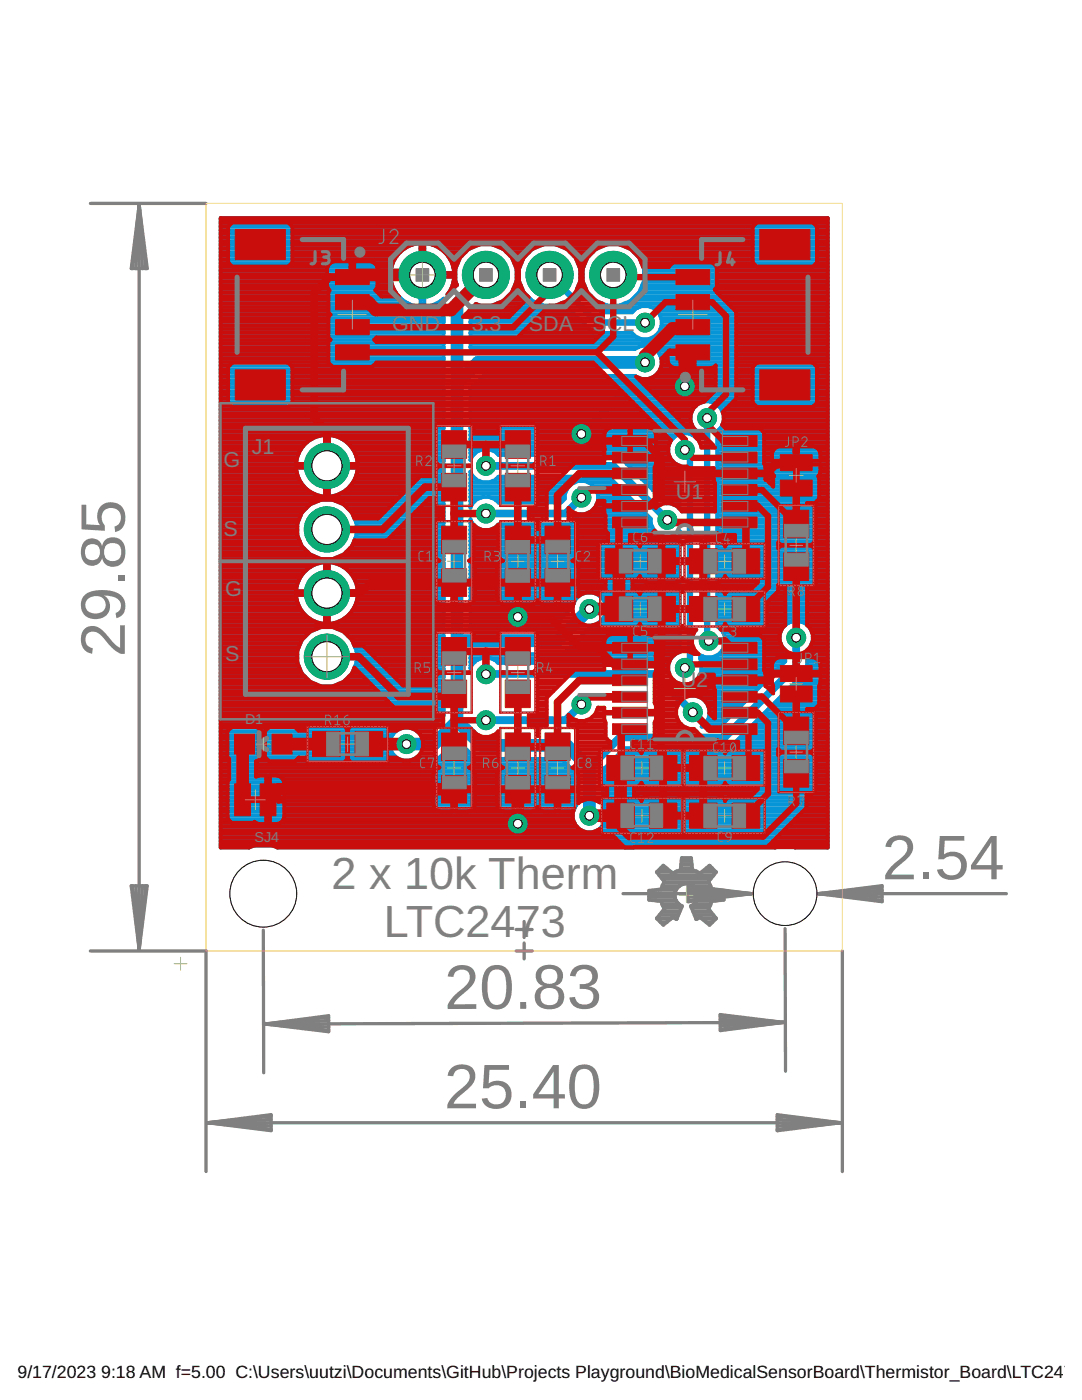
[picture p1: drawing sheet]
<svg xmlns="http://www.w3.org/2000/svg" width="216mm" height="279mm" viewBox="0 0 216 279" stroke-linecap="round" stroke-linejoin="round" font-family="sans-serif">
<defs><g id="words">
<g font-size="12.6" fill="#808080">
<text x="24.9" y="131.1" transform="rotate(-90 24.9 131.1)">29.85</text>
<text x="176" y="175.5">2.54</text>
<text x="88.7" y="201.4">20.83</text>
<text x="88.6" y="221.2">25.40</text>
</g>
<g font-size="9" fill="#808080">
<text x="66.2" y="177.4">2 x 10k Therm</text>
<text x="76.6" y="186.9">LTC2473</text>
</g>
<g font-size="4.3" fill="#808080">
<text x="78.2" y="66">GND</text>
<text x="94.1" y="66">3.3</text>
<text x="105.5" y="66">SDA</text>
<text x="118.2" y="66">S</text>
<text x="121.1" y="66">CL</text>
<text x="44.6" y="93.3">G</text>
<text x="50.2" y="90.7">J1</text>
<text x="134.9" y="99.6">U</text>
<text x="138" y="99.6">1</text>
<text x="44.6" y="106.9">S</text>
<text x="44.9" y="119">G</text>
<text x="44.9" y="132">S</text>
<text x="135.8" y="137.1">U2</text>
</g>
<g font-size="3.5">
<text x="3.5" y="274.9">9/17/2023</text>
<text x="20.2" y="274.9">9:18 AM f=5.00 C:\Users\uutzi\Documents\GitHub\Projects Playground\BioMedicalSensorBoard\Thermistor_Board\LTC2473C</text>
</g>
<g font-size="2.9" fill="#808080">
<text x="48.9" y="144.5">D1</text>
<text x="50.8" y="168">SJ4</text>
</g>
</g></defs>
<path d="M136.7 77.1h-11.2l-9.5 9.5M97 93h25.4l10.8 10.8M116 99.3l-3.2 3.2h-15.8M97 134.6l33.6-.1 7.6 7.7M158.9 127.3v5.6l-14.3 14.3h-20.9l-6.1 6.1M116 140.6l-3.2 3.1h-15.8" fill="none" stroke="#0696d7" stroke-width="1.5"/>
<path d="M97 54.9l-5.8 5.7v83.3M128.7 72.3h-33.3l-4.2 4.2M117.6 121.5l-6.3 6.4h-19.3l-.8 .8M91.2 143.9l4.9 4.9h17l4.5 4.5v9.5M91.2 143.9l-4.6 4.6h-5.5" fill="none" stroke="#0696d7" stroke-width="2.5"/>
<g fill="none" stroke="#0696d7" stroke-width=".76">
<path d="M44 43.5h121.2v125.6h-109.8l-1-.3h-3.8l-.9 .3h-5.7zM44 59.8h36.3M44 59.1h35.5M44 58.4h35M44 57.6h34.5M44 56.9h34.3M44 56.2h34.1M44 55.4h33.9M44 54.7h39.9M44 54h34M44 53.3h34.1M44 52.5h34.4"/>
<path d="M44 51.8h34.7M44 51.1h35.2M44 50.3h35.8M44 49.6h36.7M44 48.9h38.2M44 48.1h121.2M44 47.4h121.2M44 46.7h121.2M44 46h121.2M44 45.2h121.2M44 44.5h121.2M44 43.8h121.2"/>
<path d="M83.9 59.8h.8M83.9 59.1h.8M83.9 58.4h.8M83.9 57.6h.8M83.9 56.9h.8M83.9 56.2h.8M83.9 55.4h.8M83.9 54h.8M83.9 53.3h.8M83.9 52.5h.8M83.9 51.8h.8M83.9 51.1h.8"/>
<path d="M83.9 50.3h.8M83.9 49.6h.8M83.9 48.9h.8M84.7 54.7h6.2M86.4 48.9h9.1M87.8 49.6h5.9M88.3 59.8h.2M88.7 50.3h4.2M89.4 51.1h2.8M89.6 58.4h.1M89.8 51.8h1.9M90 57.6h.4"/>
<path d="M90.2 52.5h1.1M90.3 56.9h.9M90.4 53.3h.6M90.5 56.2h.4M90.6 54h.3M90.6 55.4h.3M98.4 48.9h9.8M100.2 49.6h6.2M100.6 59.8h5.4M101.1 50.3h4.5M101.4 59.1h3.9M101.8 51.1h3"/>
<path d="M102.1 58.4h2.4M102.3 51.8h2M102.4 57.6h1.8M102.6 52.5h1.4M102.7 56.9h1.2M102.9 53.3h.8M103 56.2h.6M103.1 55.4h.5M103.1 54.7h.5M103.1 54h.5M104.5 51.4a6.2 6.2 0 0 1 8.2-2 6.2 6.2 0 0 1 2.5 8.1l4.8 4.9h6.1a3.3 3.3 0 0 1 4.9-.5 3.3 3.3 0 0 1 0 5 3.3 3.3 0 0 1-4.9-.5h-7.8l-6-6a6.1 6.1 0 0 1-7.4-1.5 6.1 6.1 0 0 1-.4-7.5zM111.1 48.9h9.8"/>
<path d="M112.9 49.6h6.2M113.8 50.3h4.5M114.5 51.1h3M115 51.8h2M115.3 52.5h1.4M115.3 57.6h1.6M115.4 56.9h1.2M115.6 53.3h.8M115.7 56.2h.6M115.8 55.4h.5M115.8 54.7h.5M115.8 54h.5"/>
<path d="M116.1 58.4h1.1M116.8 59.1h1.2M117.5 59.8h1.2M123.8 48.9h41.4M125.6 49.6h39.6M126 59.8h39.2M126.5 50.3h38.7M126.8 59.1h38.4M127.2 51.1h38M127.5 58.4h37.7M127.7 51.8h37.5M127.8 57.6h37.4"/>
<path d="M128 52.5h37.2M128.1 56.9h37.1M128.3 53.3h36.9M128.4 56.2h36.8M128.5 55.4h36.7M128.5 54.7h36.7M128.5 54h36.7M44 79.5h44.5M44 78.8h44.5M44 78.1h44.5M44 77.3h44.5M44 76.6h44.5"/>
<path d="M44 75.9h44.5M44 75.2h44.5M44 74.4h44.5M44 73.7h44.5M44 73h44.5M44 72.2h44.5M44 71.5h44.5M44 70.8h44.5M44 70h44.5M44 69.3h44.5M44 68.6h44.5M44 67.9h44.5"/>
<path d="M44 67.1h44.5M44 66.4h44.5M44 65.7h44.5M44 64.9h44.5M44 64.2h44.5M44 63.5h44.5M44 62.7h44.5M44 62h44.5M44 61.3h44.5M44 60.6h37.4M83.9 60.6h.8M87.1 60.6h1.4"/>
<path d="M93.9 70.1v-8.4l1.1-1.1a6 6 0 0 0 8.1-4.5 6.2 6.2 0 0 0-6.5-7.4 6.2 6.2 0 0 0-5.4 8.2l-1.9 1.9a5.7 5.7 0 0 0 1.3-3.6h-12.7a6.3 6.3 0 0 0 6 6v-12.7a6.4 6.4 0 0 0-6 6h12.7a6.3 6.3 0 0 0-5.9-6v12.7a6.2 6.2 0 0 0 3.8-1.6v83.2l-3 3h-2.4a3.3 3.3 0 0 0-5.1 1.4 3.3 3.3 0 0 0 2.5 4.6M93.9 70.1l.4-.4h32.4a3.3 3.3 0 0 1 3.8-.2 3.3 3.3 0 0 1 1.5 3.5M93.9 79.5h71.3M93.9 78.8h71.3M93.9 78.1h71.3M93.9 70h.1M93.9 69.3h33.5M93.9 68.6h71.3M93.9 67.9h71.3M93.9 67.1h32.9M93.9 66.4h24.4M93.9 65.7h23.7"/>
<path d="M93.9 64.9h22.9M93.9 64.2h22.2M93.9 63.5h21.5M93.9 62.7h20.8M93.9 62h20M94.1 77.3h71.1M94.3 61.3h18.9M94.9 76.6h70.3M95.6 75.9h69.6M96.4 75.2h30.5M99.2 60.6h8.2M111.9 60.6h.6"/>
<path d="M118.2 60.6h1.9M119 61.3h8.6M119.7 62h6.7M124.6 60.6h40.6M129.8 61.3h35.4M130 69.3h35.2M130.5 75.2h34.7M130.6 67.1h34.6M131 62h34.2M131.1 70h34.1M131.3 74.4h33.9M131.4 66.4h33.8"/>
<path d="M131.6 62.7h33.6M131.6 70.8h33.6M131.7 73.7h33.5M131.8 65.7h33.4M131.9 63.5h33.3M131.9 71.5h33.3M132 73a3.3 3.3 0 0 1-5.3 2h-30.2l-2.6 2.6v14.2a3.2 3.2 0 0 1 5.6-1h23.8l9.6 9.7h.9l1.2 .5 .6 .6v-8.7a3.3 3.3 0 0 1-1.8-4.9 3.3 3.3 0 0 1 5.3-.5v-1.4a3.3 3.3 0 0 1-.5-4.9 3.3 3.3 0 0 1 5 0 3.3 3.3 0 0 1-.5 4.9v38.9a3.3 3.3 0 0 1 1.2 4.6 3.3 3.3 0 0 1-4.6 1.1v.7M132 73h33.2M132 72.2h33.2M132 64.9h33.2M132 64.2h33.2M44 100h19.5"/>
<path d="M44 99.3h44.5M44 98.5h18.6M44 97.8h17.4M44 97h16.6M44 96.3h16.1M44 95.6h15.7M44 94.9h15.4M44 94.1h15.2M44 93.4h15.1M44 92.7h20.9M44 91.9h15.2M44 91.2h15.3"/>
<path d="M44 90.5h15.6M44 89.8h16M44 89h16.5M44 88.3h17.2M44 87.6h18.3M44 86.8h20.6M44 86.1h44.5M44 85.4h44.5M44 84.6h44.5M44 83.9h44.5M44 83.2h44.5M44 82.5h44.5"/>
<path d="M44 81.7h44.5M44 81h44.5M44 80.3h44.5M61.2 88.3a6.4 6.4 0 0 1 3.7-1.5v12.3a6.1 6.1 0 0 1-5.8-5.8h12.3a6.2 6.2 0 0 1-5.8 5.8v-12.3a6.1 6.1 0 0 1 5.8 5.8h-12.3a6.3 6.3 0 0 1 2.1-4.3zM64.9 98.5h.7M64.9 97.8h.7M64.9 97h.7M64.9 96.3h.7M64.9 95.6h.7M64.9 94.9h.7M64.9 94.1h.7M64.9 93.4h.7"/>
<path d="M64.9 91.9h.7M64.9 91.2h.7M64.9 90.5h.7M64.9 89.8h.7M64.9 89h.7M64.9 88.3h.7M64.9 87.6h.7M64.9 86.8h.7M65.6 92.7h22.9M65.9 86.8h22.6M67 100h21.5M67.9 98.5h20.6"/>
<path d="M68.2 87.6h20.3M69 97.8h19.5M69.3 88.3h19.2M69.8 97h18.7M70 89h18.5M70.4 96.3h18.1M70.5 89.8h18M70.8 95.6h17.7M70.9 90.5h17.6M71.1 94.9h17.4M71.1 91.2h17.4M71.3 94.1h17.2"/>
<path d="M71.3 91.9h17.2M71.4 93.4h17.1M93.9 100h.9M93.9 99.3h2.3M93.9 98.5h18.9M93.9 97.8h19.2M93.9 97h19.7M93.9 96.3h20.7M93.9 95.6h1.1M93.9 94.9h.3M93.9 94.1h.1M93.9 91.2h.2"/>
<path d="M93.9 90.5h.9M93.9 89.8h2.2M93.9 89h39.5M93.9 88.3h39.8M93.9 87.6h40.3M93.9 86.8h41.3M93.9 86.1h45.2M93.9 85.4h44.5M93.9 84.6h44.1M93.9 83.9h43.9M93.9 83.2h43.9M93.9 82.5h44"/>
<path d="M93.9 81.7h44.3M93.9 81h45M93.9 80.3h46.2M97.8 99.3h14.9M97.9 89.8h35.4M99 95.6h22.9M99.1 100h13.2M99.2 90.5h34.2M117.4 96.3h5.3M118.4 97h5M119 97.8h5.1M119.3 98.5h5.6"/>
<path d="M119.3 100a3.3 3.3 0 0 0-3-4 3.3 3.3 0 0 0-3.6 3.5l-.7 .8h-12.5a3.2 3.2 0 0 0-5.6 1v-7.2a3.2 3.2 0 0 0 5.6 1h22l8.4 8.4v.9l.5 1.2 .9 1M119.3 100a3.3 3.3 0 0 1-3.5 2.6l-2.1 2h-14.2l-.7 .7-1.2 .5M119.3 100h7M119.3 99.3h6.3M123.7 91.2h10M124.4 91.9h9.8M125.1 92.7h9.9M125.9 93.4h9.7M126.6 94.1h9M127.3 94.9h8.3M128.1 95.6h7.5M128.8 96.3h6.8"/>
<path d="M129.5 97h6.1M130.3 97.8h5.3M131 98.5h4.6M131.7 99.3h3.9M132.4 100h3.2M138.1 86.8h1M142 80.3h23.2M143.1 100h22.1M143.1 99.3h22.1M143.1 98.5h22.1M143.1 97.8h22.1M143.1 97h22.1"/>
<path d="M143.1 96.3h22.1M143.1 95.6h22.1M143.1 94.9h22.1M143.1 94.1h22.1M143.1 93.4h22.1M143.1 92.7h22.1M143.1 91.9h22.1M143.1 91.2h22.1M143.1 90.5h22.1M143.1 89.8h22.1M143.1 89h22.1M143.1 88.3h22.1"/>
<path d="M143.1 87.6h22.1M143.1 86.8h22.1M143.1 86.1h22.1M143.3 81h21.9M143.8 85.4h21.4M144 81.7h21.2M144.2 84.6h21M144.3 82.5h20.9M144.4 83.9h20.8M144.4 83.2h20.8M44 118.2h20.9M44 105.8h15.3"/>
<path d="M44 119.7h15.2M44 119h15.1M44 117.5h15.1M44 116.8h15.3M44 116h15.5M44 115.3h15.9M44 114.6h16.4M44 113.9h17M44 113.1h18M44 112.4h19.7M44 111.7h44.5M44 110.9h18.5"/>
<path d="M44 110.2h17.4M44 109.5h16.7M44 108.7h16.1M44 108h15.8M44 107.3h15.5M44 106.6h15.3M44 105.1h15.3M44 104.4h15.4M44 103.6h15.7M44 102.9h16M44 102.2h16.4M44 101.4h17.1"/>
<path d="M44 100.7h17.8M60.5 114.3a6.1 6.1 0 0 1 4.4-2.1v12.3a6.1 6.1 0 0 1-5.8-5.8h12.3a6.1 6.1 0 0 1-5.8 5.8v-12.3a6.1 6.1 0 0 1 5.8 5.8h-12.3a6 6 0 0 1 1.4-3.7zM64.9 119.7h.7M64.9 119h.7M64.9 117.5h.7M64.9 116.8h.7M64.9 116h.7M64.9 115.3h.7M64.9 114.6h.7M64.9 113.9h.7M64.9 113.1h.7M64.9 112.4h.7"/>
<path d="M65.6 118.2h22.9M66.8 112.4h21.7M67.9 110.9h20.6M68.5 113.1h20M68.6 100.7h19.9M69 110.2h19.5M69.4 101.4h19.1M69.4 113.9h19.1M69.8 109.5h18.7M70.1 114.6h18.4M70.1 102.2h18.4M70.3 108.7h18.2"/>
<path d="M70.5 102.9h18M70.6 115.3h17.9M70.7 108h17.8M70.8 103.6h17.7M71 116h17.5M71 107.3h17.5M71.1 104.4h17.4M71.1 105.8h17.4M71.1 106.6h17.4M71.1 105.1h17.4M71.2 116.8h17.3M71.2 119.7h17.3"/>
<path d="M71.3 117.5h17.2M71.4 119h17.1M93.9 103.6v21.6h16.3l4.1-4.1 .5-1.4M93.9 118.2h41.7M93.9 103.6l.3 .8M93.9 105.8h36.7M93.9 119.7h20.9M93.9 119h21.6M93.9 117.5h41.7M93.9 116.8h41.7M93.9 116h41.7M93.9 115.3h41.7"/>
<path d="M93.9 114.6h41.7M93.9 113.9h41.7M93.9 113.1h41.7M93.9 112.4h41.7M93.9 111.7h41.7M93.9 110.9h41.7M93.9 110.2h41.7M93.9 109.5h41.7M93.9 108.7h41.7M93.9 108h41.7M93.9 107.3h41.7M93.9 106.6h37.4"/>
<path d="M93.9 105.1h1M93.9 104.4h.3M93.9 103.6v.1M93.9 100.7h.2M94.2 104.4l.9 .9 1.2 .5M99 105.1h31.2M114 104.4h15.9M114.8 103.6h15.1M115.5 102.9h13.7M116.9 118.2l-1.2 .5-.9 1M117.7 102.2h10.8M118.6 101.4h9.2"/>
<path d="M119 100.7h8M119.7 119h15.9M120.4 119.7h15.2M131.3 106.6l1.2 .5h1.3l1.2-.5M134.4 100.7h1.2M135 106.6l.6-.6v24.1a3.2 3.2 0 0 0-2 4.3l-2.1-2.1h-32.1a3.2 3.2 0 0 0-5.5 1.1v-2.8h18.5l5.7-5.8a3.3 3.3 0 0 0 2.9-3.2 3.3 3.3 0 0 0-2.7-3.4M135 106.6h.6M135.5 101.4h.1M143.1 118.2h22.1M143.1 105.8h22.1M143.1 119.7h22.1M143.1 119h22.1"/>
<path d="M143.1 117.5h22.1M143.1 116.8h22.1M143.1 116h22.1M143.1 115.3h22.1M143.1 114.6h22.1M143.1 113.9h22.1M143.1 113.1h22.1M143.1 112.4h22.1M143.1 111.7h22.1M143.1 110.9h22.1M143.1 110.2h22.1M143.1 109.5h22.1"/>
<path d="M143.1 108.7h22.1M143.1 108h22.1M143.1 107.3h22.1M143.1 106.6h22.1M143.1 105.1h22.1M143.1 104.4h22.1M143.1 103.6h22.1M143.1 102.9h22.1M143.1 102.2h22.1M143.1 101.4h22.1M143.1 100.7h22.1M44 124.8h44.5"/>
<path d="M44 139.4h44.5M44 138.7h44.5M44 137.9h44.5M44 137.2h44.5M44 136.5h18.9M44 135.8h17.6M44 135h16.9M44 134.3h16.2M44 133.6h15.9M44 132.8h15.6M44 132.1h15.3M44 131.4h15.3"/>
<path d="M44 130.6h15.3M44 129.9h15.3M44 129.2h15.6M44 128.5h15.9M44 127.7h16.2M44 127h16.9M44 126.3h17.7M44 125.5h19.1M44 124.1h18.9M44 123.3h17.6M44 122.6h16.8M44 121.9h16.2"/>
<path d="M44 121.2h15.8M44 120.4h15.4M59.3 129.9a6 6 0 0 0 5.9 7.2 6 6 0 0 0 5.9-7.2M60.2 127.7a6 6 0 0 1 10 0M60.2 127.7l-.9 2.2M64.9 124.1h.7M64.9 123.3h.7M64.9 122.6h.7M64.9 121.9h.7M64.9 121.2h.7M64.9 120.4h.7M67.3 125.5h21.2"/>
<path d="M67.5 124.1h21M67.6 136.5h20.9M68.8 126.3h19.7M68.8 123.3h19.7M68.9 135.8h19.6M69.5 127h19M69.6 135h18.9M69.7 122.6h18.8M70.2 127.7l.9 2.2M70.2 127.7h18.3M70.3 134.3h18.2M70.3 121.9h18.2"/>
<path d="M70.5 128.5h18M70.6 133.6h17.9M70.7 121.2h17.8M70.8 129.2h17.7M70.9 132.8h17.6M71 120.4h17.5M71.1 132.1h17.4M71.1 131.4h17.4M71.1 130.6h17.4M71.1 129.9h17.4M93.9 124.8h16.7M93.9 132.8h.2"/>
<path d="M93.9 132.1h.9M93.9 131.4h2.1M93.9 130.6h40.7M93.9 124.1h17.4M93.9 123.3h18.1M93.9 122.6h18.8M93.9 121.9h19.6M93.9 121.2h20.3M93.9 120.4h20.6M97.9 131.4h36M99.2 132.1h34.4M113 129.9h22.6"/>
<path d="M113.7 129.2h21.9M114.5 128.5h21.1M115.2 127.7h20.4M115.9 127h19.7M116.7 126.3h18.9M117.4 125.5h18.2M118.3 124.8h17.3M119.7 124.1h15.9M120.4 123.3h15.2M120.7 120.4h14.9M120.7 122.6h14.9M120.9 121.9h14.7"/>
<path d="M120.9 121.2h14.7M132 132.8h1.3M132.7 133.6h.6M133.4 134.3h.1M135.6 136.5h.2M136.4 137.2h15.1M137.1 137.9h13.7M137.5 136.5h14.7M137.8 138.7h12.2M138.8 135.8h14.2M139.5 135h14.2M139.7 131.4l.1 .6-.1 .1a3.3 3.3 0 0 1-.7 3.6 3.3 3.3 0 0 1-3.5 .7l2.5 2.5a3.3 3.3 0 0 1 3.4 2.3 3.3 3.3 0 0 1-1.4 3.8h3.7l13-13v-2.3a3.3 3.3 0 0 1-.2-4.8 3.3 3.3 0 0 1 4.8 0 3.3 3.3 0 0 1-.3 4.8v4.1l-15.5 15.6h-20.9l-4.3 4.3v7.1a3.3 3.3 0 0 1-.4 4.5 3.3 3.3 0 0 1-4.5 0 3.3 3.3 0 0 1-.5-4.5v-6.4l-2.9-3h-17l-3.8-3.7-3.5 3.5h-4.6l-1.3 .6"/>
<path d="M139.7 131.4h17M139.8 132.1h16.8M139.8 134.3h14.6M140 133.6h15.2M140 132.8h15.9M140.1 139.4h9.2M143.1 124.8h13.6M143.1 124.1h14.8M143.1 123.3h22.1M143.1 122.6h22.1M143.1 121.9h22.1M143.1 121.2h22.1"/>
<path d="M143.1 120.4h22.1M143.3 130.6h13.4M143.7 125.5h12.3M144 129.9h12.7M144.3 126.3h11.4M144.4 129.2h11.7M144.6 127h11M144.7 128.5h11.1M144.7 127.7h10.9M155.4 139.4h9.8M156.2 138.7h9M156.9 137.9h8.3"/>
<path d="M157.6 137.2h7.6M158.3 136.5h6.9M159.1 135.8h6.1M159.8 135h5.4M159.8 124.1h5.4M160.5 134.3h4.7M161 133.6h4.2M161 132.8h4.2M161 132.1h4.2M161 131.4h4.2M161 130.6h4.2M161 129.9h4.2"/>
<path d="M161.1 124.8h4.1M161.6 129.2h3.6M161.7 125.5h3.5M161.9 128.5h3.3M162 126.3h3.2M162.2 127.7h3M162.2 127h3M44 151.8h68.4M44 159.9h70.9M44 159.1h70.9M44 158.4h70.9M44 157.6h70.9"/>
<path d="M44 156.9h70.9M44 156.2h70.9M44 155.5h70.9M44 154.7h70.9M44 154h70.6M44 153.3h69.8M44 152.5h69.1M44 151.1h35M44 150.3h34.3M44 149.6h34M44 148.9h33.8M44 148.2h33.8"/>
<path d="M44 147.4h34M44 146.7h34.3M44 146h35M44 145.2h36.4M44 144.5h42.8M44 143.8h43.5M44 143h44.3M44 142.3h44.5M44 141.6h44.5M44 140.9h44.5M44 140.1h44.5M81.8 145.2h4.3"/>
<path d="M87.8 151.1h6.8M88.5 150.3h5.4M89.3 149.6h3.8M90 148.9h2.4M90.7 148.2h1M120.3 159.9h44.9M120.3 159.1h44.9M120.3 158.4h44.9M120.3 157.6h44.9M120.3 156.9h44.9M120.3 156.2h44.9M120.3 155.5h44.9"/>
<path d="M120.3 154.7h44.9M120.3 154h44.9M120.7 153.3h44.5M121.4 152.5h43.8M122.1 151.8h43.1M122.9 151.1h42.3M123.6 150.3h41.6M124.3 149.6h40.9M140.5 144.5h3.7M140.9 140.1h7.7M141.1 143.8h3.8M141.3 140.9h6.5"/>
<path d="M141.4 143h4.2M141.5 142.3h4.9M141.5 141.6h5.6M145.9 148.9h19.3M146.7 148.2h18.5M147.4 147.4h17.8M148.1 146.7h17.1M148.9 146h16.3M149.6 145.2h15.6M150.3 144.5h14.9M151 143.8h14.2M151.8 143h13.4"/>
<path d="M152.5 142.3h12.7M153.2 141.6h12M154 140.9h11.2M154.7 140.1h10.5M44 168.6h121.2M44 167.9h121.2M44 167.2h121.2M44 166.4h121.2M44 165.7h72M44 165h71.1M44 164.2h70.6M44 163.5h70.3"/>
<path d="M44 162.8h70.3M44 162h70.4M44 161.3h70.7M44 160.6h70.9M119.3 165.7h45.9M120.1 165h45.1M120.3 160.6h44.9M120.6 161.3h44.6M120.6 164.2h44.6M120.9 162h44.3M120.9 163.5h44.3M120.9 162.8h44.3"/>
<circle cx="122.4" cy="54.9" r="6.2"/>
<circle cx="65.2" cy="105.7" r="6"/>
</g>
<path d="M109.7 54.9l9.5 9.5h9.5M136.7 89.8l1 1v40.8l-1 1.7M141.1 83.4v44.2l.3 .3" fill="none" stroke="#0696d7" stroke-width="1.3"/>
<circle cx="65.2" cy="131.1" r="4.5" fill="#0dab76" stroke="#0dab76" stroke-width=".2"/>
<circle cx="65.2" cy="131.1" r="3" fill="#fff" stroke="#000" stroke-width=".2"/>
<circle cx="65.2" cy="118.4" r="4.5" fill="#0dab76" stroke="#0dab76" stroke-width=".2"/>
<circle cx="65.2" cy="118.4" r="3" fill="#fff" stroke="#000" stroke-width=".2"/>
<circle cx="65.2" cy="105.7" r="4.5" fill="#0dab76" stroke="#0dab76" stroke-width=".2"/>
<circle cx="65.2" cy="105.7" r="3" fill="#fff" stroke="#000" stroke-width=".2"/>
<circle cx="65.2" cy="93" r="4.5" fill="#0dab76" stroke="#0dab76" stroke-width=".2"/>
<circle cx="65.2" cy="93" r="3" fill="#fff" stroke="#000" stroke-width=".2"/>
<circle cx="84.3" cy="54.9" r="4.7" fill="#0dab76" stroke="#0dab76" stroke-width=".2"/>
<circle cx="84.3" cy="54.9" r="2.54" fill="#fff" stroke="#000" stroke-width=".2"/>
<circle cx="97" cy="54.9" r="4.7" fill="#0dab76" stroke="#0dab76" stroke-width=".2"/>
<circle cx="97" cy="54.9" r="2.54" fill="#fff" stroke="#000" stroke-width=".2"/>
<circle cx="109.7" cy="54.9" r="4.7" fill="#0dab76" stroke="#0dab76" stroke-width=".2"/>
<circle cx="109.7" cy="54.9" r="2.54" fill="#fff" stroke="#000" stroke-width=".2"/>
<circle cx="122.4" cy="54.9" r="4.7" fill="#0dab76" stroke="#0dab76" stroke-width=".2"/>
<circle cx="122.4" cy="54.9" r="2.54" fill="#fff" stroke="#000" stroke-width=".2"/>
<circle cx="117.6" cy="121.5" r="1.88" fill="#0dab76" stroke="#0dab76" stroke-width=".2"/>
<circle cx="117.6" cy="121.5" r=".87" fill="#fff" stroke="#000" stroke-width=".2"/>
<circle cx="117.6" cy="162.8" r="1.88" fill="#0dab76" stroke="#0dab76" stroke-width=".2"/>
<circle cx="117.6" cy="162.8" r=".87" fill="#fff" stroke="#000" stroke-width=".2"/>
<circle cx="158.9" cy="127.3" r="1.88" fill="#0dab76" stroke="#0dab76" stroke-width=".2"/>
<circle cx="158.9" cy="127.3" r=".87" fill="#fff" stroke="#000" stroke-width=".2"/>
<circle cx="81.1" cy="148.5" r="1.88" fill="#0dab76" stroke="#0dab76" stroke-width=".2"/>
<circle cx="81.1" cy="148.5" r=".87" fill="#fff" stroke="#000" stroke-width=".2"/>
<circle cx="128.7" cy="72.3" r="1.88" fill="#0dab76" stroke="#0dab76" stroke-width=".2"/>
<circle cx="128.7" cy="72.3" r=".87" fill="#fff" stroke="#000" stroke-width=".2"/>
<circle cx="103.3" cy="123.1" r="1.88" fill="#0dab76" stroke="#0dab76" stroke-width=".2"/>
<circle cx="103.3" cy="123.1" r=".87" fill="#fff" stroke="#000" stroke-width=".2"/>
<circle cx="103.3" cy="164.4" r="1.88" fill="#0dab76" stroke="#0dab76" stroke-width=".2"/>
<circle cx="103.3" cy="164.4" r=".87" fill="#fff" stroke="#000" stroke-width=".2"/>
<circle cx="116" cy="86.6" r="1.88" fill="#0dab76" stroke="#0dab76" stroke-width=".2"/>
<circle cx="116" cy="86.6" r=".87" fill="#fff" stroke="#000" stroke-width=".2"/>
<circle cx="136.7" cy="77.1" r="1.88" fill="#0dab76" stroke="#0dab76" stroke-width=".2"/>
<circle cx="136.7" cy="77.1" r=".87" fill="#fff" stroke="#000" stroke-width=".2"/>
<circle cx="141.1" cy="83.4" r="1.88" fill="#0dab76" stroke="#0dab76" stroke-width=".2"/>
<circle cx="141.1" cy="83.4" r=".87" fill="#fff" stroke="#000" stroke-width=".2"/>
<circle cx="141.4" cy="127.9" r="1.88" fill="#0dab76" stroke="#0dab76" stroke-width=".2"/>
<circle cx="141.4" cy="127.9" r=".87" fill="#fff" stroke="#000" stroke-width=".2"/>
<circle cx="128.7" cy="64.4" r="1.88" fill="#0dab76" stroke="#0dab76" stroke-width=".2"/>
<circle cx="128.7" cy="64.4" r=".87" fill="#fff" stroke="#000" stroke-width=".2"/>
<circle cx="136.7" cy="133.3" r="1.88" fill="#0dab76" stroke="#0dab76" stroke-width=".2"/>
<circle cx="136.7" cy="133.3" r=".87" fill="#fff" stroke="#000" stroke-width=".2"/>
<circle cx="136.7" cy="89.8" r="1.88" fill="#0dab76" stroke="#0dab76" stroke-width=".2"/>
<circle cx="136.7" cy="89.8" r=".87" fill="#fff" stroke="#000" stroke-width=".2"/>
<circle cx="97" cy="93" r="1.88" fill="#0dab76" stroke="#0dab76" stroke-width=".2"/>
<circle cx="97" cy="93" r=".87" fill="#fff" stroke="#000" stroke-width=".2"/>
<circle cx="133.2" cy="103.8" r="1.88" fill="#0dab76" stroke="#0dab76" stroke-width=".2"/>
<circle cx="133.2" cy="103.8" r=".87" fill="#fff" stroke="#000" stroke-width=".2"/>
<circle cx="97" cy="143.7" r="1.88" fill="#0dab76" stroke="#0dab76" stroke-width=".2"/>
<circle cx="97" cy="143.7" r=".87" fill="#fff" stroke="#000" stroke-width=".2"/>
<circle cx="116" cy="140.6" r="1.88" fill="#0dab76" stroke="#0dab76" stroke-width=".2"/>
<circle cx="116" cy="140.6" r=".87" fill="#fff" stroke="#000" stroke-width=".2"/>
<circle cx="97" cy="134.6" r="1.88" fill="#0dab76" stroke="#0dab76" stroke-width=".2"/>
<circle cx="97" cy="134.6" r=".87" fill="#fff" stroke="#000" stroke-width=".2"/>
<circle cx="138.2" cy="142.2" r="1.88" fill="#0dab76" stroke="#0dab76" stroke-width=".2"/>
<circle cx="138.2" cy="142.2" r=".87" fill="#fff" stroke="#000" stroke-width=".2"/>
<circle cx="97" cy="102.5" r="1.88" fill="#0dab76" stroke="#0dab76" stroke-width=".2"/>
<circle cx="97" cy="102.5" r=".87" fill="#fff" stroke="#000" stroke-width=".2"/>
<circle cx="116" cy="99.3" r="1.88" fill="#0dab76" stroke="#0dab76" stroke-width=".2"/>
<circle cx="116" cy="99.3" r=".87" fill="#fff" stroke="#000" stroke-width=".2"/>
<g fill="#c90d0c" stroke="#c90d0c" stroke-width=".2">
<path d="M144.1 103.2h7v2.1h-7z"/>
<path d="M144.1 99.9h7v2.1h-7z"/>
<path d="M144.1 96.7h7v2.2h-7z"/>
<path d="M144.1 93.4h7v2.2h-7z"/>
<path d="M144.1 90.2h7v2.2h-7z"/>
<path d="M144.1 86.9h7v2.2h-7z"/>
<path d="M122.2 86.9h7v2.2h-7z"/>
<path d="M122.2 90.2h7v2.2h-7z"/>
<path d="M122.2 93.4h7v2.2h-7z"/>
<path d="M122.2 96.7h7v2.2h-7z"/>
<path d="M122.2 99.9h7v2.1h-7z"/>
<path d="M122.2 103.2h7v2.1h-7z"/>
<path d="M88.1 105h5v5.5h-5z"/>
<path d="M88.1 113.5h5v5.5h-5z"/>
<path d="M108.8 105h4.9v5.5h-4.9z"/>
<path d="M108.8 113.5h4.9v5.5h-4.9z"/>
<path d="M146.1 119h5.5v5h-5.5z"/>
<path d="M137.6 119h5.5v5h-5.5z"/>
<path d="M146.1 109.5h5.5v5h-5.5z"/>
<path d="M137.6 109.5h5.5v5h-5.5z"/>
<path d="M120.8 119h5.5v5h-5.5z"/>
<path d="M129.3 119h5.5v5h-5.5z"/>
<path d="M120.8 109.5h5.5v5h-5.5z"/>
<path d="M129.3 109.5h5.5v5h-5.5z"/>
<path d="M100.8 94.5h5v5.5h-5z"/>
<path d="M100.8 86h5v5.5h-5z"/>
<path d="M88.1 94.5h5v5.5h-5z"/>
<path d="M88.1 86h5v5.5h-5z"/>
<path d="M100.8 113.5h5v5.5h-5z"/>
<path d="M100.8 105h5v5.5h-5z"/>
<path d="M144.1 144.4h7v2.2h-7z"/>
<path d="M144.1 141.1h7v2.2h-7z"/>
<path d="M144.1 138h7v2.1h-7z"/>
<path d="M144.1 134.7h7v2.1h-7z"/>
<path d="M144.1 131.5h7v2.2h-7z"/>
<path d="M144.1 128.2h7v2.2h-7z"/>
<path d="M122.2 128.2h7v2.2h-7z"/>
<path d="M122.2 131.5h7v2.2h-7z"/>
<path d="M122.2 134.7h7v2.1h-7z"/>
<path d="M122.2 138h7v2.1h-7z"/>
<path d="M122.2 141.1h7v2.2h-7z"/>
<path d="M122.2 144.4h7v2.2h-7z"/>
<path d="M88.1 146.3h5v5.5h-5z"/>
<path d="M88.1 154.8h5v5.5h-5z"/>
<path d="M108.8 146.3h4.9v5.5h-4.9z"/>
<path d="M108.8 154.8h4.9v5.5h-4.9z"/>
<path d="M146.1 160.3h5.5v5h-5.5z"/>
<path d="M137.6 160.3h5.5v5h-5.5z"/>
<path d="M146.1 150.8h5.5v5h-5.5z"/>
<path d="M137.6 150.8h5.5v5h-5.5z"/>
<path d="M121.1 150.8h5.5v5h-5.5z"/>
<path d="M129.6 150.8h5.5v5h-5.5z"/>
<path d="M121.1 160.3h5.5v5h-5.5z"/>
<path d="M129.6 160.3h5.5v5h-5.5z"/>
<path d="M100.8 135.7h5v5.5h-5z"/>
<path d="M100.8 127.2h5v5.5h-5z"/>
<path d="M88.1 135.7h5v5.5h-5z"/>
<path d="M88.1 127.2h5v5.5h-5z"/>
<path d="M100.8 154.8h5v5.5h-5z"/>
<path d="M100.8 146.3h5v5.5h-5z"/>
<path d="M156.4 143.1h5v5.5h-5z"/>
<path d="M156.4 151.6h5v5.5h-5z"/>
<path d="M155.7 132.8h6.4v3.2h-6.4z"/>
<path d="M155.7 136.9h6.4v3.2h-6.4z"/>
<path d="M155.7 90.7h6.4v3.2h-6.4z"/>
<path d="M155.7 95.8h6.4v3.2h-6.4z"/>
<path d="M156.4 101.8h5v5.5h-5z"/>
<path d="M156.4 110.3h5v5.5h-5z"/>
<path d="M62.4 146h5.5v5h-5.5z"/>
<path d="M70.8 146h5.5v5h-5.5z"/>
<path d="M46.8 146.5h4v4h-4z"/>
<path d="M54.3 146.5h4v4h-4z"/>
<path d="M51.9 156.4h3.2v6.4h-3.2z"/>
<path d="M46.8 156.4h3.2v6.4h-3.2z"/>
<path d="M46.9 45.8h10v6h-10z"/>
<path d="M46.9 73.8h10v6h-10z"/>
<path d="M67 53.8h6.7v3h-6.7z"/>
<path d="M67 58.8h6.7v3h-6.7z"/>
<path d="M67 63.8h6.7v3h-6.7z"/>
<path d="M67 68.8h6.7v3h-6.7z"/>
<path d="M151.6 73.8h10v6h-10z"/>
<path d="M151.6 45.8h10v6h-10z"/>
<path d="M134.9 68.8h6.7v3h-6.7z"/>
<path d="M134.9 63.8h6.7v3h-6.7z"/>
<path d="M134.9 58.8h6.7v3h-6.7z"/>
<path d="M134.9 53.8h6.7v3h-6.7z"/>
</g>
<g fill="none" stroke="#c90d0c" stroke-width="1.3">
<path d="M109.7 54.9v3.1l-7.3 7.3h-32.1M122.4 54.9v12.2l-3.2 3.2M122.8 55.3h15.4M70.3 70.3h48.9M119.2 70.3l17.5 17.5v2l1.5 1.6h9.3l.1-.5M128.7 64.4l4.1-4.1h9.3l2.8 2.8v15.6l-3.8 3.8v2.2l3.3 3.3M138.2 65.3l-.2 .3M147.6 97.8h4.5l6.8 6.8M147.8 90.9v.4M158.9 92.3v5.1M149.4 100.9h1.7l2.1 2.1v14.1l-4.4 4.4M147.6 132.6h-10.2l-.7 .7"/>
<path d="M147.6 139h4.4l6.9 6.9M48.4 159.6h5.1M90.6 143.7h6.4M124 145.5h1.7M147.6 145.5h1.8v7.8h-.6M147.6 142.2h3.6l2 2.1v14.1l-4.4 4.4M158.9 154.3v6.1l-6.6 6.6h-26.8M132.3 162.8h.5M140.3 161.2v2.1"/>
</g>
<g fill="none" stroke="#c90d0c" stroke-width="1.5">
<path d="M70.3 55.3h-4.6l-3 3.1v25l2.5 2.6v7M90.6 88.7h12.7M97 88.7v4.3M116 86.6l1.4 1.4h11.1l3.4 3.4M125.7 94.5l-10.1 .1-4.3 4.3v8.9h-8v-10.6M125.7 91.3l6.2 .1M125.7 97.8h-8.2l-1.5 1.5M131.9 91.4v7.3l-2.3 2.3h-3.9M144.4 88h3.2M147.6 91.3l.2 .1M158.9 97.4v7.2M158.9 92.3l-4.2 .5-1.6 1.7h-21.2"/>
<path d="M65.2 105.7h11.1l8.5-8.5h5.8v10.6M90.6 102.5h6.4M103.3 116.3v6.8h6.4l6.1 6.2h16.1M111.3 116.3h-37.3l-2.1 2.1h-6.7M125.7 104.3h-2.2v7.7M133.2 103.8l.5 .5h15.1v7.7M149.4 100.9l-1.8 .1M158.9 113.1v14.2M65.2 131.1h6.4l7.9 7.9h11.1M90.6 138.5v10.5M90.6 130h12.7M97 130v4.6"/>
<path d="M119.2 129.3l3.3 3.3 9.4 .1M125.7 135.8h-10.1l-4.3 4.3v8.9h-8v-10.5M125.7 139.1h-8.2l-1.5 1.5M131.9 129.3v23.5l.4 .5M132 121.5h8.3v-9.5h-8.3v17.2l-.1 .1M141.4 127.9h3.2l1.6 1.6h1.6v-.2h-.2M147.6 132.6v.1M147.6 139v.1M158.9 138.5v7.4M158.9 134.4h-4.5l-1.3 1.4h-11.1l-1.1 1.1h-8.5l-.5-.4M90.6 157.5h20.7M124 145.5v7.8h-.2"/>
<path d="M125.7 142.2h6.2M132.3 153.3h8v7.9M132.3 153.3v9.5h8M138.2 142.2l3.4 3.3h6M123.8 162.8v2.4l1.7 1.8"/>
</g>
<path d="M70.7 54.9h13.6M97 54.9l-7 7h-15l-1.5-1.6h-3.2M138 65.6h-3.8l-5.5 5.4v1.3M138.2 70.3l-1.5 1.6v5.2M123.5 112v9.5h-5.9M48.8 148.5l-.4 .4v10.7M56.3 148.5h8.8M73.6 148.5h7.5M90.6 157.5h-35l-2.1 2.1M103.3 157.5v6.9M123.8 153.3v9.5h-6.2M132.3 153.3h.5" fill="none" stroke="#c90d0c" stroke-width="2.5"/>
<g fill="none" stroke="#c90d0c" stroke-width=".76">
<path d="M44 43.5h121.2v125.6h-109.8l-1-.3h-3.8l-.9 .3h-5.7zM44 53.3h21.4M44 59.8h21.5M44 59.1h21.5M44 58.4h21.5M44 57.6h21.5M44 56.9h21.3M44 56.2h21.3M44 55.4h25.9M44 54.7h21.3M44 54h21.3M44 52.5h1.7"/>
<path d="M44 51.8h1.5M44 51.1h1.5M44 50.3h1.5M44 49.6h1.5M44 48.9h1.5M44 48.1h1.5M44 47.4h1.5M44 46.7h1.5M44 46h1.5M44 45.2h1.6M44 44.5h2.3M44 43.8h121.2"/>
<path d="M45.5 45.2l.9-.8h11.1l.8 .8v7.2l-.8 .8h-11.1l-.9-.8zM57.6 44.5h93.3M58.2 52.5h7.7M58.3 51.8h20.4M58.3 51.1h20.9M58.3 50.3h21.5M58.3 49.6h22.4M58.3 48.9h23.9M58.3 48.1h91.9M58.3 47.4h91.9M58.3 46.7h91.9M58.3 46h91.9"/>
<path d="M58.3 45.2h91.9M69.9 53.3h.8M69.9 54.7h.8M69.9 54h.8M69.9 52.5h.8M70.7 55.4h7.2M70.7 54.9l-.4 .4M74.7 52.5h3.7M75.1 57.6h3.4M75.2 53.3h2.9M75.3 58.4h3.7M75.3 56.9h3"/>
<path d="M75.3 56.2h2.8M75.3 54.7h8.6M75.3 54h2.7M76.1 59.1h3.4M83.9 53.3h.8M83.9 54h.8M83.9 52.5h.8M83.9 51.8h.8M83.9 51.1h.8M83.9 50.3h.8M83.9 49.6h.8M83.9 48.9h.8"/>
<path d="M84.7 54.7h6.2M86.4 48.9h9.1M87.8 49.6h5.9M88.7 50.3h4.2M89.4 51.1h2.8M89.6 58.4h.1M89.8 51.8h1.9M90 57.6h.4M90.2 52.5h1.1M90.3 56.9h.9M90.4 53.3h.6M90.5 56.2h.4"/>
<path d="M90.6 54h.3M90.6 55.4h.3M98.4 48.9h9.8M100.2 49.6h6.2M100.6 59.8h4.4M101.1 50.3h4.5M101.4 59.1h3.9M101.8 51.1h3M102.1 58.4h2.4M102.3 51.8h2M102.4 57.6h1.8M102.6 52.5h1.4"/>
<path d="M102.7 56.9h1.2M102.9 53.3h.8M103 56.2h.6M103.1 55.4h.5M103.1 54.7h.5M103.1 54h.5M111.1 48.9h9.8M112.9 49.6h6.2M113.3 59.8h5.4M113.8 50.3h4.5M114.1 59.1h3.9M114.5 51.1h3"/>
<path d="M114.8 58.4h2.4M115 51.8h2M115.1 57.6h1.8M115.3 52.5h1.4M115.4 56.9h1.2M115.6 53.3h.8M115.7 56.2h.6M115.8 55.4h.5M115.8 54.7h.5M115.8 54h.5M122.4 54.9l.4 .4M123.8 48.9h26.4"/>
<path d="M125.6 49.6h24.6M126.5 50.3h23.7M127.2 51.1h23M127.7 51.8h22.5M128 52.5h6.2M142.3 52.5h8M142.8 57.6h22.4M143 58.4l3.9 3.8v17.4M143 58.4l-.4-.6 .4-.4v-4.2l-.8-.8h-7.9l-.8 .9h-5.2a6.2 6.2 0 0 0-10.1-3 6.2 6.2 0 0 0 2.1 10.3v5.7l-2 2h-43.2M143 53.3h22.2M143 58.4h22.2M143 56.9h22.2"/>
<path d="M143 56.2h22.2M143 55.4h22.2M143 54.7h22.2M143 54h22.2M143.8 59.1h21.4M144.5 59.8h20.7M151 44.4h11.2l.8 .8v7.2l-.8 .8h-11.2l-.8-.8v-7.2zM162.3 44.5h2.9M162.9 52.5h2.3M163 51.8h2.2M163 51.1h2.2M163 50.3h2.2"/>
<path d="M163 49.6h2.2M163 48.9h2.2M163 48.1h2.2M163 47.4h2.2M163 46.7h2.2M163 46h2.2M163 45.2h2.2M44 79.5h1.5M44 78.8h1.5M44 78.1h1.5M44 77.3h1.5M44 76.6h1.5"/>
<path d="M44 75.9h1.5M44 75.2h1.5M44 74.4h1.5M44 73.7h1.5M44 73h1.8M44 72.2h21.5M44 71.5h21.5M44 70.8h21.5M44 70h21.5M44 69.3h21.5M44 68.6h21.5M44 67.9h21.9"/>
<path d="M44 67.1h21.5M44 66.4h21.5M44 65.7h21.5M44 64.9h21.5M44 64.2h21.5M44 63.5h21.5M44 62.7h21.9M44 62h21.5M44 61.3h21.5M44 60.6h21.5M46.4 72.4h11.1l.8 .8v7.2l-.8 .8h-11.1l-.9-.8v-7.2zM58.1 73h8"/>
<path d="M58.3 79.5h67.2M58.3 78.8h66.5M58.3 78.1h65.8M58.3 77.3h65.1M58.3 76.6h64.3M58.3 75.9h63.6M58.3 75.2h62.9M58.3 74.4h62.1M58.3 73.7h61.4M74.5 73h44.5M74.7 67.9h44.1M75.1 68.2l-.4-.4 .4-.4h28.2l6.3-6.4a6.1 6.1 0 0 0 6.1-4.3 6.1 6.1 0 0 0-2.6-7 6.2 6.2 0 0 0-8.3 1.3 6.2 6.2 0 0 0 .7 8.3l-3.9 4h-9.2l2.6-2.7a6 6 0 0 0 8.1-4.5 6.2 6.2 0 0 0-6.5-7.4 6.2 6.2 0 0 0-5.4 8.2l-1.9 1.9a5.7 5.7 0 0 0 1.3-3.6h-5.9v-6.7a6.4 6.4 0 0 1 5.9 6h-12.7a6.3 6.3 0 0 1 6-6v6.7h-6a6.2 6.2 0 0 0 1.7 4h-3.5l-1.2-1.3 .4-.9v-1.3h-4.6v-3.5h3.2a1.68 1.68 0 0 1 1.4 1.4v1.3h-10a2.34 2.34 0 0 1 .6-2.4l.8-.3h3.2v3.5h-4.6a2.35 2.35 0 0 0 .5 2.3l-.3 .2v4.2l.5 .4-.5 .4v4.2l.5 .4-.5 .4v4.2l.9 .8h7.9l.8-.9h43.2l15.6 15.6a3.3 3.3 0 0 0-.1 3.6 3.3 3.3 0 0 0 3.3 1.6l.3 .3"/>
<path d="M75.1 68.2v.1M92.9 62.7h9.2M93.6 62h9.2M94.3 61.3h9.2M99.2 60.6h5.1M103.5 67.1h16M104.2 66.4h16M104.9 65.7h15.4M105.7 64.9h14.6M106.4 64.2h13.9M107.1 63.5h13.2M107.9 62.7h12.4"/>
<path d="M108.6 62h11.7M109.3 61.3h11M111.9 60.6h8.2M126.9 75.2a3.3 3.3 0 0 0 3.8-.1 3.3 3.3 0 0 0 1.3-3.5l1.6-1.7h4.3v3.5h-3.3a1.63 1.63 0 0 1-1.4-1.4v-1.3h5.4v2.7h3.2l.5-.1 .5-.4v5l-2.3 2.2a3.3 3.3 0 0 0-2.8 3.1 3.3 3.3 0 0 0 2.4 3.4l2.1 2.1 .5 .6h-2.7l-.6-1.4-.7-.7v-.3zM127.7 75.9h15.1M128.4 76.6h14.4M129.1 77.3h13.7M129.9 78.1h12.7M130.5 75.2h12.3M130.6 78.8h11.3M131.3 74.4h11.5M131.3 79.5h9.9"/>
<path d="M131.7 73.7h11.1M132 73h1.7M132 72.2h1.3M132 71.5h1.2M132.7 70.8h.5M133.5 70h4.4M137.9 73h.7M137.9 72.2h.7M137.9 71.5h.7M137.9 70.8h.7M142.8 73h.1M145.2 60.6h20"/>
<path d="M145.9 61.3h19.3M146.7 62h18.5M146.9 79.6l-2.7 2.7 .2 .5v1.3l-.3 .7 .7 .7h6.8l.9 .9v6.1l.2 .7v1.1h-5v.3h5v1.2h.2l1.4 1.3v-1.9l.2-.2-.4-.9M146.9 79.5h3.3M146.9 78.8h3.3M146.9 78.1h3.3M146.9 77.3h3.3M146.9 76.6h3.3M146.9 75.9h3.3M146.9 75.2h3.3M146.9 74.4h3.3M146.9 73.7h3.3"/>
<path d="M146.9 73h3.6M146.9 72.2h18.3M146.9 71.5h18.3M146.9 70.8h18.3M146.9 70h18.3M146.9 69.3h18.3M146.9 68.6h18.3M146.9 67.9h18.3M146.9 67.1h18.3M146.9 66.4h18.3M146.9 65.7h18.3M146.9 64.9h18.3"/>
<path d="M146.9 64.2h18.3M146.9 63.5h18.3M146.9 62.7h18.3M151 72.4h11.2l.8 .8v7.2l-.8 .8h-11.2l-.8-.8v-7.2zM162.8 73h2.4M163 79.5h2.2M163 78.8h2.2M163 78.1h2.2M163 77.3h2.2M163 76.6h2.2M163 75.9h2.2M163 75.2h2.2"/>
<path d="M163 74.4h2.2M163 73.7h2.2M44 100h19.5M44 92.7h20.9M44 91.9h15.2M44 93.4h15.1M44 99.3h35.7M44 98.5h18.6M44 97.8h17.4M44 97h16.6M44 96.3h16.1M44 95.6h15.7"/>
<path d="M44 94.9h15.4M44 94.1h15.2M44 91.2h15.3M44 90.5h15.6M44 89.8h16M44 89h16.5M44 88.3h17.2M44 87.6h18.3M44 86.8h20.6M44 86.1h42.7M44 85.4h42.7M44 84.6h43.5"/>
<path d="M44 83.9h85.9M44 83.2h85.2M44 82.5h84.5M44 81.7h83.7M44 81h2.1M44 80.3h1.5M57.7 81h69.3M58.3 80.3h68M61.2 88.3a6.4 6.4 0 0 1 3.7-1.5v12.3a6.1 6.1 0 0 1-5.8-5.8h12.3a6.2 6.2 0 0 1-5.8 5.8v-12.3a6.1 6.1 0 0 1 5.8 5.8h-12.3a6.3 6.3 0 0 1 2.1-4.3zM64.9 91.9h.7M64.9 93.4h.7M64.9 98.5h.7"/>
<path d="M64.9 97.8h.7M64.9 97h.7M64.9 96.3h.7M64.9 95.6h.7M64.9 94.9h.7M64.9 94.1h.7M64.9 91.2h.7M64.9 90.5h.7M64.9 89.8h.7M64.9 89h.7M64.9 88.3h.7M64.9 87.6h.7"/>
<path d="M64.9 86.8h.7M65.6 92.7h21.8M65.9 86.8h20.8M67 100h12M67.9 98.5h12.5M68.2 87.6h18.5M69 97.8h12.2M69.3 88.3h17.4M69.8 97h12.1M70 89h16.7M70.4 96.3h12.2M70.5 89.8h16.2"/>
<path d="M70.8 95.6h12.5M70.9 90.5h15.8M71.1 94.9h15.6M71.1 91.2h15.6M71.3 94.1h15.4M71.3 91.9h15.4M71.4 93.4h15.8M85.1 100h1.6M86.7 85.4v6.7l.8 .8h6.2v.1h-6.2l-.8 .9v1.1h-2.8l-8.5 8.5h-4.7a6 6 0 0 0-8.3-3.2 6 6 0 0 0-2.2 8.7 5.9 5.9 0 0 0 5.6 2.7 5.9 5.9 0 0 0 4.9-3.9h6.5l8.5-8.4h1v1.1l.8 .9h1v2.2h-7.1M86.7 85.4l.8-.8h6.2l.8 .8M93.8 84.6h6.4M94.5 85.4v1.2h4.9v-1.2"/>
<path d="M94.5 86.1h4.9M94.5 85.4h4.9M99.4 85.4l.8-.8h6.2l.8 .8M106.5 84.6h24.2M106.6 92.7h7.8M106.7 93.4h7M107.2 85.4v6.7l-.8 .8h-6.1v.1h6.1l.8 .9v6.6l-.8 .9h-.9v2.2h3.6v-5.6l5.6-5.6h5.9v-.9h5v-6.2h-3.6a1.68 1.68 0 0 0-1.4 1.4v1.2h10.3a2.03 2.03 0 0 0-1-2.5l-4-.1v6.2h5v1.1l-.3 .7v5.7l.2 .3M107.2 100h1.9M107.2 91.9h13.4M107.2 99.3h1.9M107.2 98.5h1.9M107.2 97.8h2.1"/>
<path d="M107.2 97h2.8M107.2 96.3h3.5M107.2 95.6h4.3M107.2 94.9h5M107.2 94.1h5.7M107.2 91.2h18.4M107.2 90.5h13.4M107.2 89.8h13.4M107.2 89h13.4M107.2 88.3h13.4M107.2 87.6h13.4M107.2 86.8h13.4"/>
<path d="M107.2 86.1h13.6M107.2 85.4h14.5M119.3 99.9h1.3v.9h5v.3h-5v1.2l.2 .6M119.3 100a3.3 3.3 0 0 1-2.5 2.6 3.3 3.3 0 0 1-3.4-1.2v2.2h7.4M119.3 99.9v.1M120.6 88.2h10.3v3h-10.3l.1-1.5zM125.6 90.5h.3M125.6 89.8h.3M125.6 89h.3M125.6 88.3h.3M125.6 87.6h.3M125.6 86.8h.3"/>
<path d="M125.6 86.1h.3M125.6 85.4h.3M125.9 91.2h7.8M129.8 85.4h1.6M130.6 93.4h11.8v.9h5v.3h-5v1.2l.3 .6v5.7h-6.7a3.2 3.2 0 0 0-5.1-.7v-.3h-5v-.3h5l-.1-1.5M130.6 98.5h12.1M130.6 97.8h12.1M130.6 97h12.1M130.6 96.3h12M130.6 95.6h11.8M130.6 94.9h11.8M130.6 94.1h11.8"/>
<path d="M130.7 86.1h1.4M130.8 99.3h11.9M130.8 89.8h2.5M130.9 92.7h4.1M130.9 100h11.8M130.9 91.9h3.3M130.9 90.5h2.5M130.9 89h2.5M130.9 88.3h2.8M130.9 87.6h2.7M130.9 86.8h1.9M132 80.3h8.1"/>
<path d="M132.8 81h6.1M133.5 81.7h4.7M134.2 82.5h3.7M135 83.2h2.8M135.7 83.9h2.1M136.4 84.6h1.6M137.2 85.4h1.2M137.9 86.1h1.2M138.6 86.8h1.7M139.1 87.6h2M139.6 88.3h2.2M139.9 89h2.4"/>
<path d="M144.2 84.6h21M144.3 82.5h20.9M144.4 83.9h20.8M144.4 83.2h20.8M144.7 85.4h20.5M144.7 81.7h20.5M145.5 81h5.3M146.2 80.3h4M152.2 86.1h13M152.5 91.9h4.3v.8h-4.3M152.5 91.2h1.6M152.5 90.5h1.6"/>
<path d="M152.5 89.8h1.9M152.5 89h12.7M152.5 88.3h12.7M152.5 87.6h12.7M152.5 86.8h12.7M152.7 93.4h1.4M152.7 95.6h1.6M152.7 94.9h1.6M152.7 94.1h1.4M153.5 96.3h.8M154.1 91.9v-1.4a1.62 1.62 0 0 1 1.4-1.4h3v1.2h.8v-1.2h3a1.68 1.68 0 0 1 1.4 1.4v1.4M154.1 92.7v1.4"/>
<path d="M154.2 97h.1M158.5 89.8h.8M162.4 81h2.8M163 80.3h2.2M163 100h2.2M163.4 89.8h1.8M163.4 94.9h1.8M163.4 99.3h1.8M163.4 98.5h1.8M163.4 97.8h1.8M163.4 97h1.8M163.4 96.3h1.8"/>
<path d="M163.4 95.6h1.8M163.7 90.5h1.5M163.7 92.7v1.4M163.7 93.4h1.5M163.7 94.1l-.4 .9 .1 .2v4.4l-.8 .8h-1.6M163.7 94.1h1.5M163.7 91.2h1.5M165.2 91.9h-4.3v.8h4.3M44 111.7h43.3M44 112.4h19.7M44 118.2h20.9M44 103.6h15.7"/>
<path d="M44 105.8h15.3M44 108.7h16.1M44 119.7h15.2M44 119h15.1M44 117.5h15.1M44 116.8h15.3M44 116h15.5M44 115.3h15.9M44 114.6h16.4M44 113.9h17M44 113.1h18M44 110.9h18.5"/>
<path d="M44 110.2h17.4M44 109.5h16.7M44 108h15.8M44 107.3h15.5M44 106.6h15.3M44 105.1h15.3M44 104.4h15.4M44 102.9h16M44 102.2h16.4M44 101.4h17.1M44 100.7h17.8M60.5 114.3a6.1 6.1 0 0 1 4.4-2.1v12.3a6.1 6.1 0 0 1-5.8-5.8h12.3a6.1 6.1 0 0 1-5.8 5.8v-12.3a6.1 6.1 0 0 1 5.8 5.8h-12.3a6 6 0 0 1 1.4-3.7z"/>
<path d="M64.9 112.4h.7M64.9 119.7h.7M64.9 119h.7M64.9 117.5h.7M64.9 116.8h.7M64.9 116h.7M64.9 115.3h.7M64.9 114.6h.7M64.9 113.9h.7M64.9 113.1h.7M65.6 118.2h20.9M66.8 112.4h20.1"/>
<path d="M67.9 110.9h18.8M68.5 113.1h18M68.6 100.7h9.6M69 110.2h17.7M69.4 101.4h8.1M69.4 113.9h17.1M69.8 109.5h16.9M70.1 114.6h16.4M70.1 102.2h6.7M70.3 108.7h16.4M70.5 102.9h5.5M70.6 115.3h15.9"/>
<path d="M70.7 108h16M71 116h19.2M71.2 116.8h15.3M71.2 119.7h15.4M71.3 117.5h15.2M71.4 119h15.1M77.8 107.3h8.9M78.5 106.6h8.2M79.2 105.8h7.5M80 105.1h6.7M80.7 104.4h6.1M82.2 102.9h6.3"/>
<path d="M82.9 102.2h5.6M83.6 101.4h4.9M84.3 100.7h2.6M87.5 103.6l-.8 .8v6.7l1 .8a1.67 1.67 0 0 0-1.2 1.4v2.6h3.7v4.7h-2.3a1.65 1.65 0 0 1-1.3-.9M90.2 118.2h.8M90.2 119.7h.8M90.2 119h.8M90.2 117.5h.8M90.2 116.8h.8M91 116h11.9M94 111.7h6M94.3 112.4h5.3"/>
<path d="M94.5 105.8h4.9M94.5 108.7h4.9M94.5 110.9h4.9M94.5 110.2h4.9M94.5 109.5h4.9M94.5 108h4.9M94.5 107.3h4.9M94.5 106.6h4.9M94.5 105.1h.4M94.6 119.7h4.7M94.7 113.1h4.5M94.8 118.2h4.4"/>
<path d="M94.8 119h4.4M94.8 117.5h4.4M94.8 116.8h4.4M94.8 115.3h4.4M94.8 114.6h4.4M94.8 113.9h4.4M96.3 105.8l-1.2-.5-.6-.6v6.4l-.9 .8a1.67 1.67 0 0 1 1.2 1.4v2.6h-3.8v4.7h2.3a1.67 1.67 0 0 0 1.5-1.4v-2.6h-8.3v2.6l.1 .5M97.6 105.8l1.2-.5 .6-.6v6.4l1 .8a1.6 1.6 0 0 0-1.2 1.4v2.6h3.7v4.7h-2.3a1.62 1.62 0 0 1-1.4-1.4v-2.6h16.2v2.5l.3-.4 1.2-.5M99 105.1h.4M102.9 118.2h.8M102.9 119.7h.8M102.9 119h.8"/>
<path d="M102.9 117.5h.8M102.9 116.8h.8M103.3 116.3l1.5 .3M103.7 115.9h7.2v4.7h-2.4a1.51 1.51 0 0 1-1.2-.8 1.59 1.59 0 0 1-1.3 .8h-2.3zM103.7 116h7.2M105.5 102.9h3.6M105.5 102.2h3.6M105.5 101.4h3.6M106.4 103.6l.8 .8v1.2h.2v-1.2l.8-.8M107.1 100.7h2M107.2 104.4h.2M107.2 105.1h.2"/>
<path d="M110.9 118.2h.7M110.9 119.7h.7M110.9 119h.7M110.9 117.5h.7M110.9 116.8h.7M111.6 116h9.2M113.4 102.9h7.4M113.4 102.2h.9M113.4 101.4h.1M114.3 103.6l.9 .8v6.7l-1 .8a1.62 1.62 0 0 1 1.2 1.4v2.6h-3.8v4.7h2.4l.5-.1a3.3 3.3 0 0 0 1 3.7 3.3 3.3 0 0 0 3.9 .2v.2l.8 .8h6.7l.8-.9a1.6 1.6 0 0 0 1.4 1.2h2.5v-3.8h8.4v-4.5l-3.1 .1M114.6 111.7h4.8M115 112.4h4.4"/>
<path d="M115.1 104.4h5.7M115.2 105.8h5.6M115.2 108.7h4.3M115.2 110.9h4.2M115.2 110.2h4.2M115.2 109.5h4.2M115.2 108h6.1M115.2 107.3h6.1M115.2 106.6h6.1M115.2 105.1h5.6M115.4 113.1h4M115.4 118.2h4.2"/>
<path d="M115.4 119h.1M115.4 117.5h5.4M115.4 116.8h5.4M115.4 115.3h4.2M115.4 114.6h4M115.4 113.9h4M117.7 102.2h2.9M118.6 101.4h2M119 100.7h1.6M120.8 102.9v3l.5 .5v1.7h-1.1l-.8 .8v6.2l.8 .8h.6v1.7h-.6l-.8 .8v.3l-1.1-.5M125.7 108h2.9M125.7 107.3h21"/>
<path d="M126.2 115.9h.7l.8-1a1.6 1.6 0 0 0 1.4 1.3h2.5v-3.8h9.1v3.8h2.6a1.63 1.63 0 0 0 1.4-1.3l.8 1h5.7v.4l-1.3 1.3h-4.4l-.8 1a1.62 1.62 0 0 0-1.4-1.2h-2.6v3.8h-9.1v-3.8h-2.5a1.57 1.57 0 0 0-1.4 1.2l-.8-1h-.7zM126.2 117.5h2.4M126.2 116.8h24.5M126.2 116h2.4M127.4 118.2h.4M127.4 115.3h.4M127.5 108.7h.3M130 106.6h1.3M130.6 105.9l-.8 .8h-4.1v1.4h1.2l.8 1a1.62 1.62 0 0 1 1.4-1.2h2.5v3.7h9.1v-3.7h2.6a1.57 1.57 0 0 1 1.4 1.2l.8-1h1.2v-1.4h-3.2l-.3-.3h-8.1l-.1 .2M130.6 105.9h.1M130.6 105.9l.7 .7M130.9 100.7h1"/>
<path d="M131.3 106.6l1.2 .5h1.3l1.2-.5M131.6 118.2h.8M131.6 108.7h.8M131.6 119.7h.8M131.6 119h.8M131.6 117.5h.8M131.6 116h.8M131.6 115.3h.8M131.6 114.6h.8M131.6 113.9h.8M131.6 113.1h.8M131.6 110.9h.8"/>
<path d="M131.6 110.2h.8M131.6 109.5h.8M131.6 108h.8M132.4 107.9h2.6a1.55 1.55 0 0 1 1.2 .7 1.46 1.46 0 0 1 1.2-.7h2.6v8.3h-2.6a1.53 1.53 0 0 1-1.2-.8 1.63 1.63 0 0 1-1.2 .8h-2.6zM134.4 100.7h8.3M135 106.6h8.3M135.4 117.5l-3-.1v8.3h2.6a1.63 1.63 0 0 0 1.2-.8 1.53 1.53 0 0 0 1.2 .8h1.6a3.2 3.2 0 0 0 .4 4.8h-.8a3.3 3.3 0 0 0-4.8 1 3.3 3.3 0 0 0 1.2 4.7 3.3 3.3 0 0 0 4.7-1.6h2.7v1h5v.3h-5v1.2l.3 .6v5.7h-.2l-1-1a3.3 3.3 0 0 0-3.2-3.6 3.3 3.3 0 0 0-3.4 3.4 3.3 3.3 0 0 0 3.6 3.3l2.2 2.2h2.5l.3 .3h3.8v1.4h-1.8l-.8 .9a1.6 1.6 0 0 0-1.4-1.2h-2.6v3.8h-8.7v-3.8h-2.6a1.63 1.63 0 0 0-1.4 1.2l-.8-.9h-1.1v-1.4h3.7l.8-.8v-3l.3-.7v-1.1h-5v-.3h5v-1.2l-.3-.6v-5.8l.2-.2M135.4 117.5l.8 .7 .7-.7M135.4 117.5h1.5M135.4 116h1.5M135.5 108h1.4M135.5 101.4h7.2"/>
<path d="M140 118.2h.7M140 108.7h.7M140 119.7h.7M140 119h.7M140 117.5h.7M140 116h.7M140 115.3h.7M140 114.6h.7M140 113.9h.7M140 113.1h.7M140 110.9h.7M140 110.2h.7"/>
<path d="M140 109.5h.7M140 108h.7M140.6 119.6l-.3 .1v1.8M143.7 117.5h6.3M143.7 116h7.5M143.8 108h2.9M144.5 118.2h.4M144.5 115.3h.4M144.5 108.7h.4M153.6 119.7h3.1M154.3 119h2.4M155 118.2h1.7"/>
<path d="M155.3 108.7h9.9M155.3 117.5h1.4M155.3 116.8h.1M155.8 108.7l-.5-.5v1.2l.5-.5h6.1l.9 .8v6.7l-.9 .8h-.9v7.6a3.3 3.3 0 0 1 .3 4.8 3.3 3.3 0 0 1-4.8 0 3.3 3.3 0 0 1 .2-4.8v-7.6h-.9l-.5-.5v1.3l-2.3 2.3v4.3l-.8 .8h-6.7l-.8-.9a1.57 1.57 0 0 1-1 1.1M161 118.2h4.2M161 100.4h.1M161 119.7h4.2M161 119h4.2M161 117.5h4.2M161.9 100.4l.9 .9v6.6l-.9 .8M162.2 100.7h3M162.4 116.8h2.8"/>
<path d="M162.5 109.5h2.7M162.7 108h2.5M162.8 111.7h2.4M162.8 112.4h2.4M162.8 103.6h2.4M162.8 105.8h2.4M162.8 116h2.4M162.8 115.3h2.4M162.8 114.6h2.4M162.8 113.9h2.4M162.8 113.1h2.4M162.8 110.9h2.4"/>
<path d="M162.8 110.2h2.4M162.8 107.3h2.4M162.8 106.6h2.4M162.8 105.1h2.4M162.8 104.4h2.4M162.8 102.9h2.4M162.8 102.2h2.4M162.8 101.4h2.4M44 121.2h15.8M44 124.8h72.9M44 139.4h32.9M44 138.7h32.1"/>
<path d="M44 137.9h31.4M44 137.2h30.7M44 136.5h18.9M44 135.8h17.6M44 135h16.9M44 134.3h16.2M44 133.6h15.9M44 132.8h15.6M44 132.1h15.3M44 131.4h15.3M44 130.6h15.3M44 129.9h15.3"/>
<path d="M44 129.2h15.6M44 128.5h15.9M44 127.7h16.2M44 127h16.9M44 126.3h17.7M44 125.5h19.1M44 124.1h18.9M44 123.3h17.6M44 122.6h16.8M44 121.9h16.2M44 120.4h15.4M59.3 129.9a6 6 0 0 0 4.2 6.9 6 6 0 0 0 7.2-3.6l7.9 8h8.1v.6l.8 .8h1v2.3h-1l-.8 .8v6.7l1 .8a1.67 1.67 0 0 0-1.2 1.4v2.5h3.7v4.8h-2.3a1.74 1.74 0 0 1-1.4-1.4v-2.6h8.3v2.6a1.68 1.68 0 0 1-1.5 1.4h-2.3v-4.8h3.8v-2.5a1.63 1.63 0 0 0-1.2-1.4l.9-.8v-6.4a3.2 3.2 0 0 0 4.9 0"/>
<path d="M60.2 127.7a6 6 0 0 1 10 0M60.2 127.7l-.9 2.2M64.9 121.2h.7M64.9 124.1h.7M64.9 123.3h.7M64.9 122.6h.7M64.9 121.9h.7M64.9 120.4h.7M67.3 125.5h61.3M67.5 124.1h48M67.6 136.5h6.3M68.8 126.3h18.3"/>
<path d="M68.8 123.3h46M68.9 135.8h4.3M69.5 127h17.2M69.6 135h2.9M69.7 122.6h44.8M70.2 127.7l.5 1.2h1.8l7.9 7.9h6.3v-1.7l.8-.8h6.2v-.2h-6.2l-.8-.8v-6.7l.8-.8h6.2l.8 .8v1.2h4.9v-1.2l.8-.8h6.2l.8 .8v6.7l-.8 .8h-6.1v.2h6.1l.8 .8v6.7l-.8 .8h-.9v2.3h.9l.8 .8v1.2h.2v-1.2l.8-.8h.9v-5.7l5.6-5.6h5.9v-.9h5v-6.1h-3.6a1.62 1.62 0 0 0-1.4 1.4v1.1h10.3a2.02 2.02 0 0 0-1-2.4l-4-.1v6.1h5l-.1 1.6M70.2 127.7h16.5M70.3 134.3h1.5M70.3 121.9h44M70.5 128.5h16.2M70.6 133.6h.4M70.7 121.2h43.6"/>
<path d="M71 120.4h16.3M72.8 129.2h13.9M73.5 129.9h13.2M74.2 130.6h12.5M75 131.4h11.7M75.7 132.1h11M76.4 132.8h10.3M77.2 133.6h9.8M77.9 134.3h15.8M78.6 135h8.2M79.3 135.8h7.4M80.1 136.5h6.6"/>
<path d="M90.2 120.4h.8M94 120.4h6M94.1 126.3h5.7M94.5 127.7h4.9M94.5 127h4.9M100.3 134.3h13.7M102.9 120.4h.8M106.7 120.4h1.2M106.8 126.3h31.7M107 133.6h13.6M107.1 135h6.2M107.2 139.4h1.9"/>
<path d="M107.2 138.7h2.5M107.2 137.9h3.2M107.2 137.2h3.9M107.2 136.5h4.6M107.2 135.8h5.4M107.2 132.8h13.4M107.2 132.1h13.4M107.2 131.4h13.4M107.2 130.6h13.4M107.2 129.9h13.4M107.2 129.2h18.4M107.2 128.5h13.4"/>
<path d="M107.2 127.7h13.4M107.2 127h13.9M110.9 120.4h.7M118.3 124.8h1.2M120.6 129.4h10.3v3h-10.3l.1-1.5zM125.6 132.1h.3M125.6 131.4h.3M125.6 130.6h.3M125.6 129.9h.3M125.6 128.5h.3M125.6 127.7h.3M125.6 127h.3"/>
<path d="M125.9 129.2h12.5M127.5 124.8h.3M130.3 127h7.9M130.6 139.4h5.7M130.6 138.7h12.1M130.6 137.9h12.1M130.6 137.2h11.9M130.6 136.5h5.2M130.6 135.8h3.9M130.6 135h3.2M130.8 134.3h2.7M130.8 127.7h7.3"/>
<path d="M130.9 130.6h3.7M130.9 133.6h2.4M130.9 132.8h2.4M130.9 132.1h2.7M130.9 131.4h3M130.9 129.9h7.9M130.9 128.5h7.2M131.6 124.8h.8M131.6 125.5h.8M131.6 124.1h.8M131.6 123.3h.8M131.6 122.6h.8"/>
<path d="M131.6 120.4h.8M132.4 121.9h7.6M135.5 125.5h1.4M137.5 136.5h4.9M138.8 135.8h8.6M139.5 135h2.9M140 120.4h.7M140.1 139.4h2.6M143.7 125.6l.2 .1h1.6l1.1 1.1h5l.9 .8v6.2l.2 .7v1.1h-5v.3h5v1h.2l1.4 1.5-.2-3.6h4.4v-3.6h-3a1.62 1.62 0 0 0-1.4 1.4v1.4h9.6v-1.4a1.69 1.69 0 0 0-1.4-1.4h-3v3.6h4.4v1.4l-.3 .7v3.8l-.8 .8h-1.6v.2h.9l.9 .8v6.7l-.9 .8h-6.1l-.5-.5v1.2l.5-.5h6.1l.9 .8v6.7l-.9 .8h-1v2.7l-7.8 7.8h-26.5l-.2 .1h-1.7l-2.5-2.4h-1.7l-.8-.8v-.4a3.3 3.3 0 0 1-4 0 3.3 3.3 0 0 1-1.2-3.7l-.5 .1h-2.4v-4.8h3.8v-2.5a1.57 1.57 0 0 0-1.2-1.4l1-.8v-6.7l-.9-.8h-.9v-2.3a3.3 3.3 0 0 0 3.4 1.2 3.3 3.3 0 0 0 2.5-2.6M143.8 125.5h12.2M144.5 124.8h.4M146 126.3h9.7"/>
<path d="M147.7 135.8h6.4M151.8 127h3.8M152.5 133.6h1.6M152.5 132.8h1.6M152.5 132.1h1.7M152.5 131.4h2.4M152.5 130.6h12.7M152.5 129.9h4.4M152.5 129.2h3.6M152.5 128.5h3.3M152.5 127.7h3.1M152.7 134.3h5.8"/>
<path d="M152.7 136.5h1.4M152.7 135h1.4M152.8 124.8h3.9M153 121.2h3.7M153 124.1h3.7M153 123.3h3.7M153 122.6h3.7M153 121.9h3.7M153 120.4h3.7M153.1 137.2h1.2M153.8 137.9h.5M158.5 133.6h.8"/>
<path d="M158.5 132.8h.8M158.5 132.1h.8M158.5 131.4h.8M159.3 134.3h5.9M160.9 129.9h4.3M161 121.2h4.2M161 124.1h4.2M161 123.3h4.2M161 122.6h4.2M161 121.9h4.2M161 120.4h4.2M161.1 124.8h4.1"/>
<path d="M161.6 129.2h3.6M161.7 125.5h3.5M161.9 128.5h3.3M162 126.3h3.2M162.2 127.7h3M162.2 127h3M162.8 131.4h2.4M163.4 139.4h1.8M163.4 138.7h1.8M163.4 137.9h1.8M163.4 137.2h1.8M163.5 132.1h1.7"/>
<path d="M163.6 136.5h1.6M163.7 135.8h1.5M163.7 135h1.5M163.7 133.6h1.5M163.7 132.8h1.5M44 151.8h1.7M44 159.9h1.4M44 159.1h1.4M44 158.4h1.4M44 157.6h1.4M44 156.9h1.4M44 156.2h1.4"/>
<path d="M44 155.5h1.7M44 154.7h1.7M44 154h1.7M44 153.3h1.7M44 152.5h1.7M44 151.1h1.4M44 150.3h1.4M44 149.6h1.4M44 148.9h1.4M44 148.2h1.4M44 147.4h1.4M44 146.7h1.4"/>
<path d="M44 146h1.4M44 145.2h2.1M44 144.5h44.5M44 143.8h44.5M44 143h44.5M44 142.3h43.2M44 141.6h42.7M44 140.9h34.3M44 140.1h33.6M45.4 151.1v-5.2l.8-.8h5.2l.8 .8v5.2M45.4 151.1l.3 .3v4.2l-.3 .3v7.5l.8 .8M51.1 154.7h35.4"/>
<path d="M51.1 154h35.6M51.1 153.3h36.3M51.1 152.5h35.8M51.5 151.8h2.1M51.5 145.2h2.1M52.2 151.1l-.8 .8h-.3v3.1l.6-.2h1.4v2.8h.8v-2.8h1.4a1.68 1.68 0 0 1 1.4 1.4v3h-1.2v.8h1.2v3a1.69 1.69 0 0 1-1.4 1.4h-1.4v-2.7h-.8v2.7h-1.4l-.9-.4-.2 .2M52.2 151.1h.7M52.2 150.3h.7M52.2 149.6h.7M52.2 148.9h.7M52.2 148.2h.7M52.2 147.4h.7"/>
<path d="M52.2 146.7h.7M52.2 146h.7M52.9 145.9l.8-.8h5.2l.7 .7h1.4v-.4l.8-.8h6.6l.9 .8v6.2l-.9 .8h-6.6l-.8-.8v-.4h-1.4l-.7 .7h-5.2l-.8-.8zM53.1 156.9h.8M53.1 156.2h.8M53.1 155.5h.8M55.5 159.9h31M56.4 155.5h30.1M56.7 156.2h29.8M56.7 159.1h29.8M56.7 158.4h29.8M56.7 157.6h33.5"/>
<path d="M56.7 156.9h29.8M59 151.8h2.2M59 145.2h2.2M69 151.8h.7M69.1 145.2h.5M69.3 151.1h.1M69.3 150.3h.1M69.3 149.6h.1M69.3 148.9h.1M69.3 148.2h.1M69.3 147.4h.1M69.3 146.7h.1"/>
<path d="M69.3 146h.1M77.5 151.8h9.2M77.6 145.2h2.8M80.5 151.8l-1.4-.6h-1.3v.4l-.9 .8h-6.6l-.9-.8v-6.2l.9-.8h6.6l.9 .8v.4h1.3a3.3 3.3 0 0 1 5.1 1.4 3.3 3.3 0 0 1-2.4 4.6M81.8 145.2h5.4M83.2 151.1h3.5M83.2 146h3.5M83.9 150.3h2.8M83.9 146.7h2.8M84.2 149.6h2.5M84.2 147.4h2.5M84.4 148.9h2.3"/>
<path d="M84.4 148.2h2.3M90.2 159.9h.8M90.2 159.1h.8M90.2 158.4h.8M91 157.6h11.9M93.8 153.3h6.3M94.3 152.5h5.3M94.5 151.8h4.9M94.5 151.1h4.9M94.5 150.3h4.9M94.5 149.6h4.9M94.5 148.9h4.9"/>
<path d="M94.5 148.2h4.9M94.5 147.4h4.9M94.5 146.7h1M94.6 154h4.8M94.8 159.9h4.4M94.8 159.1h4.4M94.8 158.4h4.4M94.8 156.9h4.4M94.8 156.2h4.4M94.8 155.5h4.4M94.8 154.7h4.4M98.5 146.7h.9"/>
<path d="M99.4 146h.1M102.9 159.9h.8M102.9 159.1h.8M102.9 158.4h.8M103.7 157.1h7.2v4.8h-2.4a1.62 1.62 0 0 1-1.2-.9 1.73 1.73 0 0 1-1.3 .9h-2.3zM103.7 157.6h7.2M105.5 144.5h3.6M105.5 143.8h3.6M105.5 143h3.6M106.7 142.3h2.4M106.8 145.2h1M107.2 146.7h.2"/>
<path d="M107.2 146h.2M107.2 141.6h1.9M107.2 140.9h1.9M107.2 140.1h1.9M110.9 159.9h.7M110.9 159.1h.7M110.9 158.4h.7M111.6 157.6h9.6M113.4 144.5h7.4M113.4 143.8h1.7M113.4 143h.4M114.5 153.3h5.2"/>
<path d="M114.7 145.2h6.1M115 152.5h4.7M115.2 151.8h4.5M115.2 151.1h4.5M115.2 150.3h4.5M115.2 149.6h5M115.2 148.9h6.6M115.2 148.2h6.6M115.2 147.4h5.9M115.2 146.7h5.6M115.2 146h5.6M115.2 154h4.5"/>
<path d="M115.4 159.9h.7M115.4 159.1h4.9M115.4 158.4h5.8M115.4 156.9h4.8M115.4 156.2h4.3M115.4 155.5h4.3M115.4 154.7h4.3M116.9 143.8h3.7M118.2 143h2.4M118.9 142.3h6.7M119.1 159.9h.6M119.2 141.6h1.4"/>
<path d="M119.3 141.2h1.3v.9h5v.3h-5v1.1l.2 .7v3l1 .8v1.4h-1.3l-.8 .8v6.2l.8 .8h.7v1.7h-.7l-.8 .8v.4a3.4 3.4 0 0 0-4.3 .2v-2.4h-16.2v2.6a1.68 1.68 0 0 0 1.4 1.4h2.3v-4.8h-3.7v-2.5a1.63 1.63 0 0 1 1.2-1.4l-1-.8v-6.4M119.3 141.2h.1M125.9 142.3h9M126.1 148.9h21.2M126.1 148.2h21.2M126.5 157.2h.7l.8-1a1.62 1.62 0 0 0 1.4 1.2h2.6v-3.8h8.7v3.8h2.6a1.57 1.57 0 0 0 1.4-1.2l.8 1h5.7v.3l-1.3 1.4h-4.4l-.8 1a1.6 1.6 0 0 0-1.4-1.3h-2.6v3.8h-8.7v-3.8h-2.6a1.63 1.63 0 0 0-1.4 1.3l-.8-1h-.7zM126.5 158.4h23.9M126.5 157.6h24.6M127.4 159.1h1M127.4 156.9h1M127.4 149.6h1M128 159.9h.1"/>
<path d="M130.4 147.4h10M130.6 146.7h9.1M130.6 146h8.4M130.6 145.2h6.5M130.6 144.5h5.3M130.6 140.1h5M130.8 143.8h4.5M130.9 140.9h4.3M130.9 143h4.1M130.9 141.6h4M132 151.8h.7M132 159.9h.7"/>
<path d="M132 159.1h.7M132 156.9h.7M132 156.2h.7M132 155.5h.7M132 154.7h.7M132 154h.7M132 152.5h.7M132 151.1h.7M132 150.3h.7M132 149.6h.7M132.7 158.6h2.6l1 .6 1.1-.6h2.6v6.3h.7v-1.7h-8zM132.7 149.1h2.6l1 .6 1.1-.6h2.6v8.3h-2.6l-.5-.1-.6-.5-.6 .5-.4 .1h-2.6z"/>
<path d="M132.7 153.3h7.3M136.2 159.1h.2M136.3 156.9h.1M136.3 149.6h.1M140 151.8h.7M140 159.9h.7M140 159.1h.7M140 156.9h.7M140 156.2h.7M140 155.5h.7M140 154.7h.7M140 154h.7"/>
<path d="M140 152.5h.7M140 151.1h.7M140 150.3h.7M140 149.6h.7M140.9 140.1h1.8M141.3 140.9h1.4M141.5 142.3h1.2M141.5 141.6h1.2M142.2 143h.5M144.2 159.1h1.1M144.3 156.9h.9M144.3 149.6h.9"/>
<path d="M144.7 159.9h.1M155.3 150.3h.3M155.3 149.6h.1M160.9 159.9h4.3M160.9 159.1h4.3M161 141.6h4.2M162.1 158.4h3.1M162.1 150.3h3.1M162.3 149.6h2.9M162.6 142.3h2.6M162.8 151.8h2.4M162.8 157.6h2.4"/>
<path d="M162.8 156.9h2.4M162.8 156.2h2.4M162.8 155.5h2.4M162.8 154.7h2.4M162.8 154h2.4M162.8 153.3h2.4M162.8 152.5h2.4M162.8 151.1h2.4M162.8 148.9h2.4M162.8 148.2h2.4M162.8 147.4h2.4M162.8 146.7h2.4"/>
<path d="M162.8 146h2.4M162.8 145.2h2.4M162.8 144.5h2.4M162.8 143.8h2.4M162.8 143h2.4M163.2 140.9h2M163.4 140.1h1.8M44 164.2h7.1M44 168.6h80.1M44 167.9h79.4M44 167.2h78.7M44 166.4h76.2"/>
<path d="M44 165.7h72M44 165h71.1M44 163.5h1.5M44 162.8h1.4M44 162h1.4M44 161.3h1.4M44 160.6h1.4M53.1 164.2h.8M53.1 163.5h.8M53.1 162.8h.8M53.1 162h.8M55.9 164.2h58.7"/>
<path d="M56.6 163.5h57.7M56.7 162.8h57.6M56.7 162h57.7M56.7 161.3h30.1M56.7 160.6h29.8M90.2 161.3h.8M90.2 160.6h.8M94.4 161.3h5.1M94.7 160.6h4.5M102.9 161.3h.8M102.9 160.6h.8M107.1 161.3h.4"/>
<path d="M110.9 161.3h.7M110.9 160.6h.7M119.3 165.7h.4M132 162h.7M132 161.3h.7M132 160.6h.7M132.7 162.8h7.3M140 164.2h.7M140 163.5h.7M140 162h.7M140 161.3h.7M140 160.6h.7"/>
<path d="M153.5 168.6h11.7M154.2 167.9h11M155 167.2h10.2M155.7 166.4h9.5M156.4 165.7h8.8M157.2 165h8M157.9 164.2h7.3M158.6 163.5h6.6M159.3 162.8h5.9M160.1 162h5.1M160.8 161.3h4.4M160.9 160.6h4.3"/>
</g>
<circle cx="65.2" cy="131.1" r="4.5" fill="#0dab76" stroke="#0dab76" stroke-width=".2"/>
<circle cx="65.2" cy="131.1" r="3" fill="#fff" stroke="#000" stroke-width=".2"/>
<circle cx="65.2" cy="118.4" r="4.5" fill="#0dab76" stroke="#0dab76" stroke-width=".2"/>
<circle cx="65.2" cy="118.4" r="3" fill="#fff" stroke="#000" stroke-width=".2"/>
<circle cx="65.2" cy="105.7" r="4.5" fill="#0dab76" stroke="#0dab76" stroke-width=".2"/>
<circle cx="65.2" cy="105.7" r="3" fill="#fff" stroke="#000" stroke-width=".2"/>
<circle cx="65.2" cy="93" r="4.5" fill="#0dab76" stroke="#0dab76" stroke-width=".2"/>
<circle cx="65.2" cy="93" r="3" fill="#fff" stroke="#000" stroke-width=".2"/>
<circle cx="84.3" cy="54.9" r="4.7" fill="#0dab76" stroke="#0dab76" stroke-width=".2"/>
<circle cx="84.3" cy="54.9" r="2.54" fill="#fff" stroke="#000" stroke-width=".2"/>
<circle cx="97" cy="54.9" r="4.7" fill="#0dab76" stroke="#0dab76" stroke-width=".2"/>
<circle cx="97" cy="54.9" r="2.54" fill="#fff" stroke="#000" stroke-width=".2"/>
<circle cx="109.7" cy="54.9" r="4.7" fill="#0dab76" stroke="#0dab76" stroke-width=".2"/>
<circle cx="109.7" cy="54.9" r="2.54" fill="#fff" stroke="#000" stroke-width=".2"/>
<circle cx="122.4" cy="54.9" r="4.7" fill="#0dab76" stroke="#0dab76" stroke-width=".2"/>
<circle cx="122.4" cy="54.9" r="2.54" fill="#fff" stroke="#000" stroke-width=".2"/>
<circle cx="117.6" cy="121.5" r="1.88" fill="#0dab76" stroke="#0dab76" stroke-width=".2"/>
<circle cx="117.6" cy="121.5" r=".87" fill="#fff" stroke="#000" stroke-width=".2"/>
<circle cx="117.6" cy="162.8" r="1.88" fill="#0dab76" stroke="#0dab76" stroke-width=".2"/>
<circle cx="117.6" cy="162.8" r=".87" fill="#fff" stroke="#000" stroke-width=".2"/>
<circle cx="158.9" cy="127.3" r="1.88" fill="#0dab76" stroke="#0dab76" stroke-width=".2"/>
<circle cx="158.9" cy="127.3" r=".87" fill="#fff" stroke="#000" stroke-width=".2"/>
<circle cx="81.1" cy="148.5" r="1.88" fill="#0dab76" stroke="#0dab76" stroke-width=".2"/>
<circle cx="81.1" cy="148.5" r=".87" fill="#fff" stroke="#000" stroke-width=".2"/>
<circle cx="128.7" cy="72.3" r="1.88" fill="#0dab76" stroke="#0dab76" stroke-width=".2"/>
<circle cx="128.7" cy="72.3" r=".87" fill="#fff" stroke="#000" stroke-width=".2"/>
<circle cx="103.3" cy="123.1" r="1.88" fill="#0dab76" stroke="#0dab76" stroke-width=".2"/>
<circle cx="103.3" cy="123.1" r=".87" fill="#fff" stroke="#000" stroke-width=".2"/>
<circle cx="103.3" cy="164.4" r="1.88" fill="#0dab76" stroke="#0dab76" stroke-width=".2"/>
<circle cx="103.3" cy="164.4" r=".87" fill="#fff" stroke="#000" stroke-width=".2"/>
<circle cx="116" cy="86.6" r="1.88" fill="#0dab76" stroke="#0dab76" stroke-width=".2"/>
<circle cx="116" cy="86.6" r=".87" fill="#fff" stroke="#000" stroke-width=".2"/>
<circle cx="136.7" cy="77.1" r="1.88" fill="#0dab76" stroke="#0dab76" stroke-width=".2"/>
<circle cx="136.7" cy="77.1" r=".87" fill="#fff" stroke="#000" stroke-width=".2"/>
<circle cx="141.1" cy="83.4" r="1.88" fill="#0dab76" stroke="#0dab76" stroke-width=".2"/>
<circle cx="141.1" cy="83.4" r=".87" fill="#fff" stroke="#000" stroke-width=".2"/>
<circle cx="141.4" cy="127.9" r="1.88" fill="#0dab76" stroke="#0dab76" stroke-width=".2"/>
<circle cx="141.4" cy="127.9" r=".87" fill="#fff" stroke="#000" stroke-width=".2"/>
<circle cx="128.7" cy="64.4" r="1.88" fill="#0dab76" stroke="#0dab76" stroke-width=".2"/>
<circle cx="128.7" cy="64.4" r=".87" fill="#fff" stroke="#000" stroke-width=".2"/>
<circle cx="136.7" cy="133.3" r="1.88" fill="#0dab76" stroke="#0dab76" stroke-width=".2"/>
<circle cx="136.7" cy="133.3" r=".87" fill="#fff" stroke="#000" stroke-width=".2"/>
<circle cx="136.7" cy="89.8" r="1.88" fill="#0dab76" stroke="#0dab76" stroke-width=".2"/>
<circle cx="136.7" cy="89.8" r=".87" fill="#fff" stroke="#000" stroke-width=".2"/>
<circle cx="97" cy="93" r="1.88" fill="#0dab76" stroke="#0dab76" stroke-width=".2"/>
<circle cx="97" cy="93" r=".87" fill="#fff" stroke="#000" stroke-width=".2"/>
<circle cx="133.2" cy="103.8" r="1.88" fill="#0dab76" stroke="#0dab76" stroke-width=".2"/>
<circle cx="133.2" cy="103.8" r=".87" fill="#fff" stroke="#000" stroke-width=".2"/>
<circle cx="97" cy="143.7" r="1.88" fill="#0dab76" stroke="#0dab76" stroke-width=".2"/>
<circle cx="97" cy="143.7" r=".87" fill="#fff" stroke="#000" stroke-width=".2"/>
<circle cx="116" cy="140.6" r="1.88" fill="#0dab76" stroke="#0dab76" stroke-width=".2"/>
<circle cx="116" cy="140.6" r=".87" fill="#fff" stroke="#000" stroke-width=".2"/>
<circle cx="97" cy="134.6" r="1.88" fill="#0dab76" stroke="#0dab76" stroke-width=".2"/>
<circle cx="97" cy="134.6" r=".87" fill="#fff" stroke="#000" stroke-width=".2"/>
<circle cx="138.2" cy="142.2" r="1.88" fill="#0dab76" stroke="#0dab76" stroke-width=".2"/>
<circle cx="138.2" cy="142.2" r=".87" fill="#fff" stroke="#000" stroke-width=".2"/>
<circle cx="97" cy="102.5" r="1.88" fill="#0dab76" stroke="#0dab76" stroke-width=".2"/>
<circle cx="97" cy="102.5" r=".87" fill="#fff" stroke="#000" stroke-width=".2"/>
<circle cx="116" cy="99.3" r="1.88" fill="#0dab76" stroke="#0dab76" stroke-width=".2"/>
<circle cx="116" cy="99.3" r=".87" fill="#fff" stroke="#000" stroke-width=".2"/>
<g fill="#c90d0c" stroke="#c90d0c" stroke-width=".2">
<path d="M94.1 103.9l.2 .1-.1 16.1h-.2z"/>
<path d="M87 120l7.2-.1 .1 .2h-7.2z"/>
<path d="M87.1 103.9l.1 .1v16.1h-.2z"/>
<path d="M87.1 103.9h7.1l.1 .2h-7.2z"/>
<path d="M114.7 103.9l.2 .1-.1 16.1h-.2z"/>
<path d="M107.6 120l7.2-.1 .1 .2h-7.2z"/>
<path d="M107.7 103.9l.2 .1-.1 16.1h-.2z"/>
<path d="M107.7 103.9h7.1l.1 .2h-7.2z"/>
<path d="M136.5 125l16.1-.1 .1 .2-16.2 .1z"/>
<path d="M136.5 118h.2l-.1 7.2-.1-.1z"/>
<path d="M136.5 118l16.1-.1 .1 .2-16.2 .1z"/>
<path d="M152.5 118h.2l-.1 7.2-.1-.1z"/>
<path d="M136.5 115.5l16.1-.1 .1 .1-16.2 .1z"/>
<path d="M136.5 108.5h.2l-.1 7.1-.1-.1z"/>
<path d="M136.5 108.5l16.1-.1 .1 .1-16.2 .1z"/>
<path d="M152.5 108.5h.2l-.1 7.1-.1-.1z"/>
<path d="M119.6 118l16.2-.1 .1 .2-16.2 .1z"/>
<path d="M135.6 118h.3l-.1 7.2-.2-.1z"/>
<path d="M119.6 125l16.2-.1 .1 .2-16.2 .1z"/>
<path d="M119.6 118h.3l-.1 7.2-.2-.1z"/>
<path d="M119.6 108.5l16.2-.1 .1 .1-16.2 .1z"/>
<path d="M135.6 108.5h.3l-.1 7.1-.2-.1z"/>
<path d="M119.6 115.5l16.2-.1 .1 .1-16.2 .1z"/>
<path d="M119.6 108.5h.3l-.1 7.1-.2-.1z"/>
<path d="M99.7 84.9h.2v16.2l-.2-.1z"/>
<path d="M99.7 84.9l7.2-.1 .1 .2-7.2 .1z"/>
<path d="M106.7 84.9h.3l-.1 16.2-.2-.1z"/>
<path d="M99.7 100.9l7.2-.1 .1 .2-7.2 .1z"/>
<path d="M87 84.9h.2v16.2l-.2-.1z"/>
<path d="M87 84.9l7.2-.1 .1 .2-7.2 .1z"/>
<path d="M94 84.9h.3l-.1 16.2-.2-.1z"/>
<path d="M87 100.9l7.2-.1 .1 .2-7.2 .1z"/>
<path d="M99.8 103.9l.1 .1v16.1h-.2z"/>
<path d="M99.8 103.9h7.1l.1 .2h-7.2z"/>
<path d="M106.8 103.9l.2 .1-.1 16.1h-.2z"/>
<path d="M99.7 120l7.2-.1 .1 .2h-7.2z"/>
<path d="M94.1 145.2h.2l-.1 16.2-.2-.1z"/>
<path d="M87 161.2l7.2-.1 .1 .2-7.2 .1z"/>
<path d="M87.1 145.2h.1v16.2l-.2-.1z"/>
<path d="M87.1 145.2h7.1l.1 .1-7.2 .1z"/>
<path d="M114.6 145.2h.3l-.1 16.2-.2-.1z"/>
<path d="M107.6 161.2l7.2-.1 .1 .2-7.2 .1z"/>
<path d="M107.7 145.2h.2l-.1 16.2-.2-.1z"/>
<path d="M107.7 145.2h7.1l.1 .1-7.2 .1z"/>
<path d="M136.5 166.3l16.1-.1 .1 .1-16.2 .1z"/>
<path d="M136.5 159.3h.2l-.1 7.1-.1-.1z"/>
<path d="M136.5 159.3l16.1-.1 .1 .1-16.2 .1z"/>
<path d="M152.5 159.3h.2l-.1 7.1-.1-.1z"/>
<path d="M136.5 156.7h16.1l.1 .1-16.2 .1z"/>
<path d="M136.5 149.7h.2l-.1 7.2-.1-.1z"/>
<path d="M136.5 149.7l16.1-.1 .1 .2-16.2 .1z"/>
<path d="M152.5 149.7h.2l-.1 7.2-.1-.1z"/>
<path d="M120 149.7l16.1-.1 .1 .2-16.2 .1z"/>
<path d="M136 149.7h.2l-.1 7.2-.1-.1z"/>
<path d="M120 156.7h16.1l.1 .1-16.2 .1z"/>
<path d="M120 149.7h.2l-.1 7.2-.1-.1z"/>
<path d="M120 159.3l16.1-.1 .1 .1-16.2 .1z"/>
<path d="M136 159.3h.2l-.1 7.1-.1-.1z"/>
<path d="M120 166.3l16.1-.1 .1 .1-16.2 .1z"/>
<path d="M120 159.3h.2l-.1 7.1-.1-.1z"/>
<path d="M99.7 126.2h.2v16.1h-.2z"/>
<path d="M99.7 126.2l7.2-.1 .1 .2-7.2 .1z"/>
<path d="M106.7 126.2h.3l-.1 16.1h-.2z"/>
<path d="M99.7 142.2l7.2-.1 .1 .2h-7.2z"/>
<path d="M87 126.2h.2v16.1h-.2z"/>
<path d="M87 126.2l7.2-.1 .1 .2-7.2 .1z"/>
<path d="M94 126.2h.3l-.1 16.1h-.2z"/>
<path d="M87 142.2l7.2-.1 .1 .2h-7.2z"/>
<path d="M99.8 145.2h.1v16.2l-.2-.1z"/>
<path d="M99.8 145.2h7.1l.1 .1-7.2 .1z"/>
<path d="M106.8 145.2h.2l-.1 16.2-.2-.1z"/>
<path d="M99.7 161.2l7.2-.1 .1 .2-7.2 .1z"/>
<path d="M162.3 142l.2 .1-.1 16.1-.2-.1z"/>
<path d="M155.2 158.1l7.2-.1 .1 .1-7.2 .1z"/>
<path d="M155.2 142.1h.3l-.1 16.1-.2-.1z"/>
<path d="M155.2 142.1l7.2-.1 .1 .2h-7.2z"/>
<path d="M162.3 100.7l.2 .1-.1 16.2-.2-.1z"/>
<path d="M155.3 116.7h7.1l.1 .2-7.2 .1z"/>
<path d="M155.2 100.8h.3l-.1 16.2-.2-.1z"/>
<path d="M155.2 100.8l7.2-.1 .1 .2-7.2 .1z"/>
<path d="M61.3 144.9h16.1l.1 .2h-16.2z"/>
<path d="M77.3 144.9l.2 .1-.1 7.1h-.2z"/>
<path d="M61.2 152l16.2-.1 .1 .2h-16.2z"/>
<path d="M61.3 144.9l.2 .1-.1 7.1h-.2z"/>
</g>
<g fill="none" stroke="#808080" stroke-width=".76">
<path d="M115.6 97.4h5M130.6 86h12.1M44 112h37.1M130.6 106.3h12.1M135.1 106.3a1.52 1.52 0 0 1 1.6-1.5 1.52 1.52 0 0 1 1.5 1.5M115.6 138.7h5M130.6 127.3h12.1M130.6 147.6h12.1M135.1 147.6a1.52 1.52 0 0 1 1.6-1.6 1.52 1.52 0 0 1 1.5 1.6M129.5 179h5.2M129.5 178.3h5.2M130.9 179.7h4"/>
<path d="M131.1 174h2.8M131.3 177.6h3.6M131.6 174.7h10.7M131.8 173.3h1.2M132.2 176.8h3.3M132.2 175.4h9.6M132.5 176.1h8.9M134.9 174h4.2M134.9 177.6a2.34 2.34 0 0 1 3.8-.5 2.34 2.34 0 0 1-.8 3.7l1 2.6 .8-.4 1.9 1.6 1.3-1.3-1.5-1.9 .6-1.6 2.4-.2v-1.8l-2.4-.3-.6-1.6 1.5-1.8-1.3-1.3-1.9 1.5-1.6-.6-.2-2.5h-1.8l-.3 2.5-1.6 .6-1.8-1.5-1.3 1.3 1.5 1.8-.6 1.6-2.5 .3v1.8l2.5 .2 .6 1.6-1.5 1.9 1.3 1.3 1.8-1.6 .8 .4 1.1-2.6-.5-.2-.7-.9M134.9 177.6a2.29 2.29 0 0 0 0 2.1M135.8 173.3h2.3M135.9 172.6h2.1"/>
<path d="M136 171.8h1.9M138.4 176.8h3.4M139 177.6h3.6M139.1 179.7h3.9M139.3 178.3h5.1M139.3 179h5.1M140.1 174h2.7M141 173.3h1.1M131.1 183.3h2.8M131.6 182.6h3.7M131.8 184h1.2M132.1 180.4h3.4"/>
<path d="M132.2 181.9h3.4M132.5 181.2h3.4M134.8 183.3h.2M138 181.2h3.5M138.3 181.9h3.4M138.5 180.4h3.3M138.6 182.6h3.7M138.9 183.3h.3M140 183.3h2.9M140.9 184h1.2"/>
</g>
<g fill="none" stroke="#808080" stroke-width=".51">
<path d="M44 80.5h42.5v63.1h-42.5zM49 85.5h32.5v53.1h-32.5zM88.5 91.2v3.5M92.7 91.2v3.5M101.2 91.2v3.5M105.4 91.2v3.5M88.5 110.2v3.6M92.8 110.2v3.6M101.2 110.2v3.6M105.4 110.2v3.6M109.2 110.2v3.6M113.4 110.2v3.6"/>
<path d="M126 119.4h3.5M126 109.9h3.5M126 114.1h3.5M142.8 119.4h3.6M142.8 114.2h3.6M142.8 109.9h3.6M156.8 107.1v3.5M161 107.1v3.5M88.5 132.4v3.6M92.7 132.4v3.6M101.2 132.4v3.6M105.4 132.4v3.6"/>
<path d="M126 123.6h3.5M142.8 123.7h3.6M67.6 146.3h3.5M67.6 150.6h3.5M88.5 151.5v3.5M92.8 151.5v3.5M101.2 151.5v3.5M105.4 151.5v3.5M109.2 151.5v3.5M113.4 151.5v3.5M126.3 151.1h3.6M126.3 155.4h3.6"/>
<path d="M142.8 155.4h3.6M142.8 151.2h3.6M156.8 148.3v3.6M161 148.3v3.6M126.3 160.6h3.6M126.3 164.9h3.6M142.8 165h3.6M142.8 160.7h3.6"/>
</g>
<path d="M47.3 55.3v15M60.3 47.8h8.3v3.8M81.1 48.5h6.4l3.1 3.2 3.2-3.2h6.3l3.2 3.2 3.2-3.2h6.3l3.2 3.2 3.2-3.2h6.3l3.2 3.2v6.3l-3.2 3.2h-6.3l-3.2-3.2-3.2 3.2h-6.3l-3.2-3.2-3.2 3.2h-6.3l-3.2-3.2-3.1 3.2h-6.4l-3.2-3.2v-6.3zM148.2 47.8h-8.2v3.8M161.2 55.3v15M68.6 74.1v3.7h-8.3M140 74.1v3.7h8.2M49 85.5h32.5v53.1h-32.5zM51.7 146.2v4.6M51.8 148.6l1.4 1M53.2 147.3l-1.5 1.2" fill="none" stroke="#808080" stroke-width="1"/>
<g fill="#808080" stroke="#808080" stroke-width=".2">
<circle cx="71.8" cy="50.3" r="1.01"/>
<circle cx="136.7" cy="75.3" r="1.02"/>
</g>
<g fill="none" stroke="#808080" stroke-width=".66">
<path d="M18 40.6h23.1M27.8 40.9v148.6M27.8 40.9l1.6 12.7h-3.2zM27.8 40.9l-.7 12.7M27.8 40.9l.6 12.7M27.8 40.9l-1.3 12.7M27.8 40.9l1.3 12.7M26.2 176.8h3.2l-1.6 12.7zM26.5 176.8l1.3 12.7M27.1 176.8l.7 12.7M28.4 176.8l-.6 12.7M29.1 176.8l-1.3 12.7"/>
<path d="M124.3 178.4h25.7M137.3 176.8l12.7 1.6-12.7 1.6zM137.3 177.7l12.7 .7M137.3 177.1l12.7 1.3M150 178.4l-12.7 .6M150 178.4l-12.7 1.3M150.3 178.4h.1M155 178.4h3.2M156.7 176.8v3.2M163 178.4h.1M163.3 178.4h37.5M163.3 178.4l12.7-1.6v3.2z"/>
<path d="M163.3 178.4l12.7 .6M163.3 178.4l12.7 1.3M176 177.7l-12.7 .7M176 177.1l-12.7 1.3M18 189.8h23.1v44M52.5 185.7l.1 28.4M103 189.8h3.2M103 185.5h3.2M104.6 183.9v3.2M104.6 188.2v3.2M156.7 185.3v28.5M168.1 189.8v44"/>
<path d="M52.9 204.4l12.7-1.7v3.2zM52.9 204.4l12.7 .6M52.9 204.4l12.7 1.2M65.6 203l-12.7 1.4M65.6 203.7l-12.7 .7M143.7 202.5l12.7 1.5-12.7 1.7zM143.7 203.4l12.7 .6M143.7 202.8l12.7 1.2M156.4 204l-103.5 .4M156.4 204l-12.7 .7M156.4 204l-12.7 1.4M41.4 224.1h126.3"/>
<path d="M41.4 224.1l12.7-1.6v3.2zM41.4 224.1l12.7 .6M41.4 224.1l12.7 1.3M54.1 223.4l-12.7 .7M54.1 222.8l-12.7 1.3M155.1 222.5l12.6 1.6-12.6 1.6zM155.1 223.4l12.6 .7M155.1 222.8l12.6 1.3M167.7 224.1l-12.6 .6M167.7 224.1l-12.6 1.3"/>
</g>
<g fill="none" stroke="#808080" stroke-width=".2">
<path d="M83.2 92.1h.5a.53 .53 0 0 0 .5-.6 .53 .53 0 0 0-.5-.5h-.5v1.9M83.8 92.1l.4 .8M85 91.4a.52 .52 0 0 1 .7-.4 .52 .52 0 0 1 .2 .8l-.9 1.1h1M107.9 92.1a.91 .91 0 0 0 1-.3l.1-.4-.2-.3-.9-.1v1.9M108.5 92.1l.5 .8M109.7 91.4l.6-.4v1.9M109.7 92.9h1.1M129.2 86h14.9v20.3h-14.9zM129.2 96.8h-5.1v1.9h5.1M129.2 93.6h-5.1v1.9h5.1M129.2 90.3h-5.1v1.9h5.1M129.2 87.1h-5.1v1.8h5.1"/>
<path d="M144.1 87.1h5.1v1.8h-5.1M144.1 90.3h5.1v1.9h-5.1M144.1 93.6h5.1v1.9h-5.1M144.1 96.8h5.1v1.9h-5.1M157.3 87.2v1.6l-.2 .3h-.4M158.2 88.2h.6a.53 .53 0 0 0 .5-.5 .53 .53 0 0 0-.5-.5h-.6v1.9M160 87.6a.52 .52 0 0 1 .7-.4 .52 .52 0 0 1 .2 .8l-.9 1.1h1M84.5 110l-.6 .1-.3 .4 .1 1.2 .2 .2 .6 .1M85.2 112h1M85.2 110.5l.5-.5v2M96.8 111.1h.5a.53 .53 0 0 0 .6-.5 .53 .53 0 0 0-.6-.6h-.5v2M97.4 111.1l.5 .9"/>
<path d="M98.6 110h.7a.42 .42 0 0 1 .4 .5 .42 .42 0 0 1-.4 .4h-.5M99.1 110.9a.53 .53 0 0 1 .6 .5 .53 .53 0 0 1-.6 .6h-.5M115.9 110l-.6 .1-.3 .4 .1 1.2 .2 .2 .6 .1M116.6 110.5a.52 .52 0 0 1 .7-.4 .52 .52 0 0 1 .2 .8l-.9 1.1h1M127.3 106.2l-.6 .1-.2 .4v1.2l.2 .2h.6M128 107.1h.6a.53 .53 0 0 1 .5 .6 .53 .53 0 0 1-.6 .4 .53 .53 0 0 1-.5-.5zM128.8 106.2a.83 .83 0 0 0-.8 .9M129.2 103.4h-5.1v1.8h5.1M129.2 100.1h-5.1v1.9h5.1M135.1 106.3a1.52 1.52 0 0 1 1.6-1.5 1.52 1.52 0 0 1 1.5 1.5M143.8 106.4h-.6l-.2 .4v1.2l.2 .2 .6 .1M144.1 103.4h5.1v1.8h-5.1"/>
<path d="M144.1 100.1h5.1v1.9h-5.1M144.9 106.4l-.4 1.4h1.1M145.2 107.4v.9M157.4 118.1h.6a.53 .53 0 0 0 .5-.5 .53 .53 0 0 0-.5-.6h-.6v1.9M158.1 118.1l.4 .8M82.8 133.3h.6a.53 .53 0 0 0 .5-.5 .53 .53 0 0 0-.5-.5h-.6v1.9M83.5 133.3l.4 .9M85.7 132.3h-1.1v.8h.7a.54 .54 0 0 1 .4 .5 .54 .54 0 0 1-.4 .6h-.7M107.3 133.3h.5a.53 .53 0 0 0 .5-.5 .53 .53 0 0 0-.5-.5h-.5v1.9M107.9 133.3l.4 .9M109.5 132.3l-.4 1.5h1.1M109.8 133.3v.9"/>
<path d="M127.3 125h-.6l-.2 .4v1.2l.2 .2 .6 .1M129.1 125h-1.1v.8h.6a.54 .54 0 0 1 .5 .5 .54 .54 0 0 1-.5 .6h-.6M129.2 127.3h14.9v20.3h-14.9zM129.2 128.4h-5.1v1.8h5.1M129.2 131.6h-5.1v1.9h5.1M129.2 134.9h-5.1v1.9h5.1M129.2 138h-5.1v2h5.1M144.1 128.4h5.1v1.8h-5.1M144.1 131.6h5.1v1.9h-5.1M144.1 134.9h5.1v1.9h-5.1M144.1 138h5.1v2h-5.1M145.1 125.1h-.6l-.2 .4v1.2l.2 .3h.6"/>
<path d="M145.8 125.1h.6a.42 .42 0 0 1 .4 .4 .42 .42 0 0 1-.4 .4h-.4M146.3 125.9a.53 .53 0 0 1 .5 .6 .53 .53 0 0 1-.5 .5h-.5M159.9 130.4v1.6l-.3 .2-.4 .1M160.8 131.4h.5a.53 .53 0 0 0 .5-.5 .53 .53 0 0 0-.5-.5h-.5v1.9M162.5 132.3h1.1M162.5 130.8l.5-.4v1.9M65 143.8h.5a.53 .53 0 0 0 .5-.5 .53 .53 0 0 0-.5-.6h-.5v1.9M65.6 143.8l.4 .8M66.8 144.6h1.1M66.8 143.2l.5-.5v1.9M68.6 143.6h.7a.54 .54 0 0 1 .4 .6 .54 .54 0 0 1-.6 .4 .54 .54 0 0 1-.5-.5zM69.5 142.7a.88 .88 0 0 0-.9 .9"/>
<path d="M84.8 151.3h-.6l-.3 .4 .2 1.4 .7 .1M85.5 151.5v-.2h1l-.5 1.9M96.5 152.4h.5a.53 .53 0 0 0 .5-.6 .53 .53 0 0 0-.5-.5h-.5v1.9M97.1 152.4l.4 .8M98.3 152.1h.6a.53 .53 0 0 1 .5 .6 .53 .53 0 0 1-.6 .5 .53 .53 0 0 1-.5-.5zM99.1 151.3a.88 .88 0 0 0-.8 .8M116.2 151.3h-.6l-.2 .4 .1 1.4 .7 .1M126.7 147.5h-.6l-.2 .4v1.2l.2 .3h.6M127.4 149.4h1.1M127.4 147.9l.5-.4v1.9M129.2 141.3h-5.1v1.9h5.1M129.2 144.6h-5.1v1.8h5.1"/>
<path d="M129.2 149.4h1.1M129.2 147.9l.6-.4v1.9M135.1 147.6a1.52 1.52 0 0 1 1.6-1.6 1.52 1.52 0 0 1 1.5 1.6M143.2 148.3l-.7 .1-.1 1.3a.37 .37 0 0 0 .4 .5h.4M143.9 150.2h1.1M143.9 148.7l.5-.4v1.9M144.1 141.3h5.1v1.9h-5.1M144.1 144.6h5.1v1.8h-5.1M146 148.4l.1-.1a.78 .78 0 0 1 .7 1.2l-.1 .2a.46 .46 0 0 1-.4 .5 .46 .46 0 0 1-.5-.5v-.7zM146.7 148.7l-.9 1M157.4 160h.6a.53 .53 0 0 0 .5-.6 .53 .53 0 0 0-.5-.5h-.6v1.9M158.1 160l.4 .8"/>
<path d="M159.3 159.1v-.2h1l-.5 1.9M126.7 166.2l-.6 .1-.2 .3v1.3l.2 .2h.6M127.4 166.6l.5-.4v1.9M127.4 168.1h1.1M129.2 166.6a.52 .52 0 0 1 .8-.3 .52 .52 0 0 1 .1 .8l-.9 1h1.1M144.1 166l-.5 .1-.3 .4v1.2l.3 .2h.5M144.9 166.2l.4-.1 .5 .1 .1 .9-1-.1-.1-.3zM145.9 167.1l-.3 .6-.6 .2"/>
<circle cx="159.8" cy="117.4" r=".43"/>
<circle cx="159.8" cy="118.4" r=".53"/>
<circle cx="117.4" cy="151.7" r=".42"/>
<circle cx="117.4" cy="152.7" r=".52"/>
</g>
<g fill="#808080" stroke="#808080" stroke-width=".2">
<path d="M88.3 107.8h4.7v2.5h-4.7z"/>
<path d="M88.3 113.7h4.7v2.5h-4.7z"/>
<path d="M108.9 107.8h4.7v2.5h-4.7z"/>
<path d="M108.9 113.7h4.7v2.5h-4.7z"/>
<path d="M146.3 119.2h2.5v4.7h-2.5z"/>
<path d="M140.4 119.2h2.5v4.7h-2.5z"/>
<path d="M146.3 109.7h2.5v4.7h-2.5z"/>
<path d="M140.4 109.7h2.5v4.7h-2.5z"/>
<path d="M123.6 119.1h2.5v4.8h-2.5z"/>
<path d="M129.4 119.1h2.5v4.8h-2.5z"/>
<path d="M123.6 109.6h2.5v4.8h-2.5z"/>
<path d="M129.4 109.6h2.5v4.8h-2.5z"/>
<path d="M100.9 94.7h4.8v2.5h-4.8z"/>
<path d="M100.9 88.8h4.8v2.5h-4.8z"/>
<path d="M88.2 94.7h4.8v2.5h-4.8z"/>
<path d="M88.2 88.8h4.8v2.5h-4.8z"/>
<path d="M100.9 113.7h4.8v2.5h-4.8z"/>
<path d="M100.9 107.9h4.8v2.5h-4.8z"/>
<path d="M88.3 149.1h4.7v2.5h-4.7z"/>
<path d="M88.3 154.9h4.7v2.5h-4.7z"/>
<path d="M108.9 149.1h4.7v2.5h-4.7z"/>
<path d="M108.9 154.9h4.7v2.5h-4.7z"/>
<path d="M146.3 160.4h2.5v4.8h-2.5z"/>
<path d="M140.4 160.4h2.5v4.8h-2.5z"/>
<path d="M146.3 150.9h2.5v4.8h-2.5z"/>
<path d="M140.4 150.9h2.5v4.8h-2.5z"/>
<path d="M123.9 150.9h2.5v4.7h-2.5z"/>
<path d="M129.7 150.9h2.5v4.7h-2.5z"/>
<path d="M123.9 160.4h2.5v4.7h-2.5z"/>
<path d="M129.7 160.4h2.5v4.7h-2.5z"/>
<path d="M100.9 135.9h4.8v2.5h-4.8z"/>
<path d="M100.9 130.1h4.8v2.5h-4.8z"/>
<path d="M88.2 135.9h4.8v2.5h-4.8z"/>
<path d="M88.2 130.1h4.8v2.5h-4.8z"/>
<path d="M100.9 155h4.8v2.5h-4.8z"/>
<path d="M100.9 149.1h4.8v2.5h-4.8z"/>
<path d="M156.5 145.9h4.8v2.5h-4.8z"/>
<path d="M156.5 151.7h4.8v2.5h-4.8z"/>
<path d="M156.5 104.6h4.8v2.5h-4.8z"/>
<path d="M156.5 110.5h4.8v2.5h-4.8z"/>
<path d="M121.1 53.6h2.5v2.5h-2.5z"/>
<path d="M108.4 53.6h2.5v2.5h-2.5z"/>
<path d="M95.7 53.6h2.5v2.5h-2.5z"/>
<path d="M83 53.6h2.6v2.5h-2.6z"/>
<path d="M65.2 146.1h2.5v4.8h-2.5z"/>
<path d="M71 146.1h2.5v4.8h-2.5z"/>
</g>
<path d="M76.6 45.8l-.1 2.4-.4 .4h-.5M77.8 46.4a.77 .77 0 0 1 1.1-.6 .77 .77 0 0 1 .3 1.2l-1.4 1.6h1.6" fill="none" stroke="#808080" stroke-width=".25"/>
<path d="M62.9 50.2l-.1 2.1-.2 .3h-.5M64.3 50.2h.8a.54 .54 0 0 1 .6 .6 .54 .54 0 0 1-.6 .5h-.5M65 51.3a.67 .67 0 0 1 .7 .7 .67 .67 0 0 1-.7 .6h-.7M143.7 50.4v2.1l-.2 .2-.6 .1M145.7 50.4l-.5 1.9h1.3M146.1 51.8v1" fill="none" stroke="#808080" stroke-width=".63"/>
<g fill="none" stroke="#afd134" stroke-width=".2">
<path d="M70.3 59.9v5.8M81.8 54.9h4.9M84.3 52.4v4.9M138.2 59.9v5.8M67.4 62.8h5.8M135.3 62.8h5.8M89.3 93h2.7M90.6 91.6v2.7M102 93h2.7M103.3 91.6v2.7M134.5 96.1h4.3M136.7 94v4.3"/>
<path d="M157.5 94.9h2.8M158.9 93.5v2.7M89.3 112h2.6M90.6 110.7v2.6M102 112h2.6M103.3 110.7v2.6M110 112h2.5M111.3 110.7v2.6M126.5 112h2.5M127.8 110.7v2.6M143.3 112h2.6M144.6 110.7v2.6"/>
<path d="M157.6 108.8h2.5M158.9 107.6v2.5M60.9 131.1h8.7M65.2 126.7v8.7M89.2 134.2h2.8M90.6 132.8v2.8M102 134.2h2.6M103.3 132.9v2.6M126.5 121.5h2.6M127.8 120.2v2.6M134.5 137.4h4.3M136.7 135.3v4.2"/>
<path d="M143.3 121.5h2.6M144.6 120.3v2.5M157.6 136.5h2.5M158.9 135.2v2.5M48.9 159.6h4.1M50.9 157.6v4M51.2 148.5h2.7M52.5 147.2v2.7M67.9 148.5h3M69.4 147v3M89.3 153.3h2.6M90.6 152v2.6"/>
<path d="M102 153.3h2.6M103.3 152v2.6M110 153.3h2.6M111.3 152v2.6M126.8 153.3h2.5M128.1 152v2.5M143.3 153.3h2.6M144.6 152v2.5M157.6 150.1h2.5M158.9 148.8v2.6M126.8 162.8h2.6M128.1 161.5v2.6"/>
<path d="M135.6 178.7h2.8M137 177.2v2.9M143.3 162.8h2.6M144.6 161.5v2.6M34.8 192.3h2.5M36 191.1v2.5"/>
</g>
<g fill="none" stroke="#eec643" stroke-width=".2">
<path d="M41.1 40.6h127v149.2h-127z"/>
<circle cx="52.5" cy="178.4" r="6.7"/>
</g>
<circle cx="52.5" cy="178.4" r="6.7" fill="#fff" stroke="#000" stroke-width=".2"/>
<circle cx="156.7" cy="178.4" r="6.4" fill="none" stroke="#eec643" stroke-width=".2"/>
<circle cx="156.7" cy="178.4" r="6.4" fill="#fff" stroke="#000" stroke-width=".2"/>
<use href="#words"/>
</svg>
